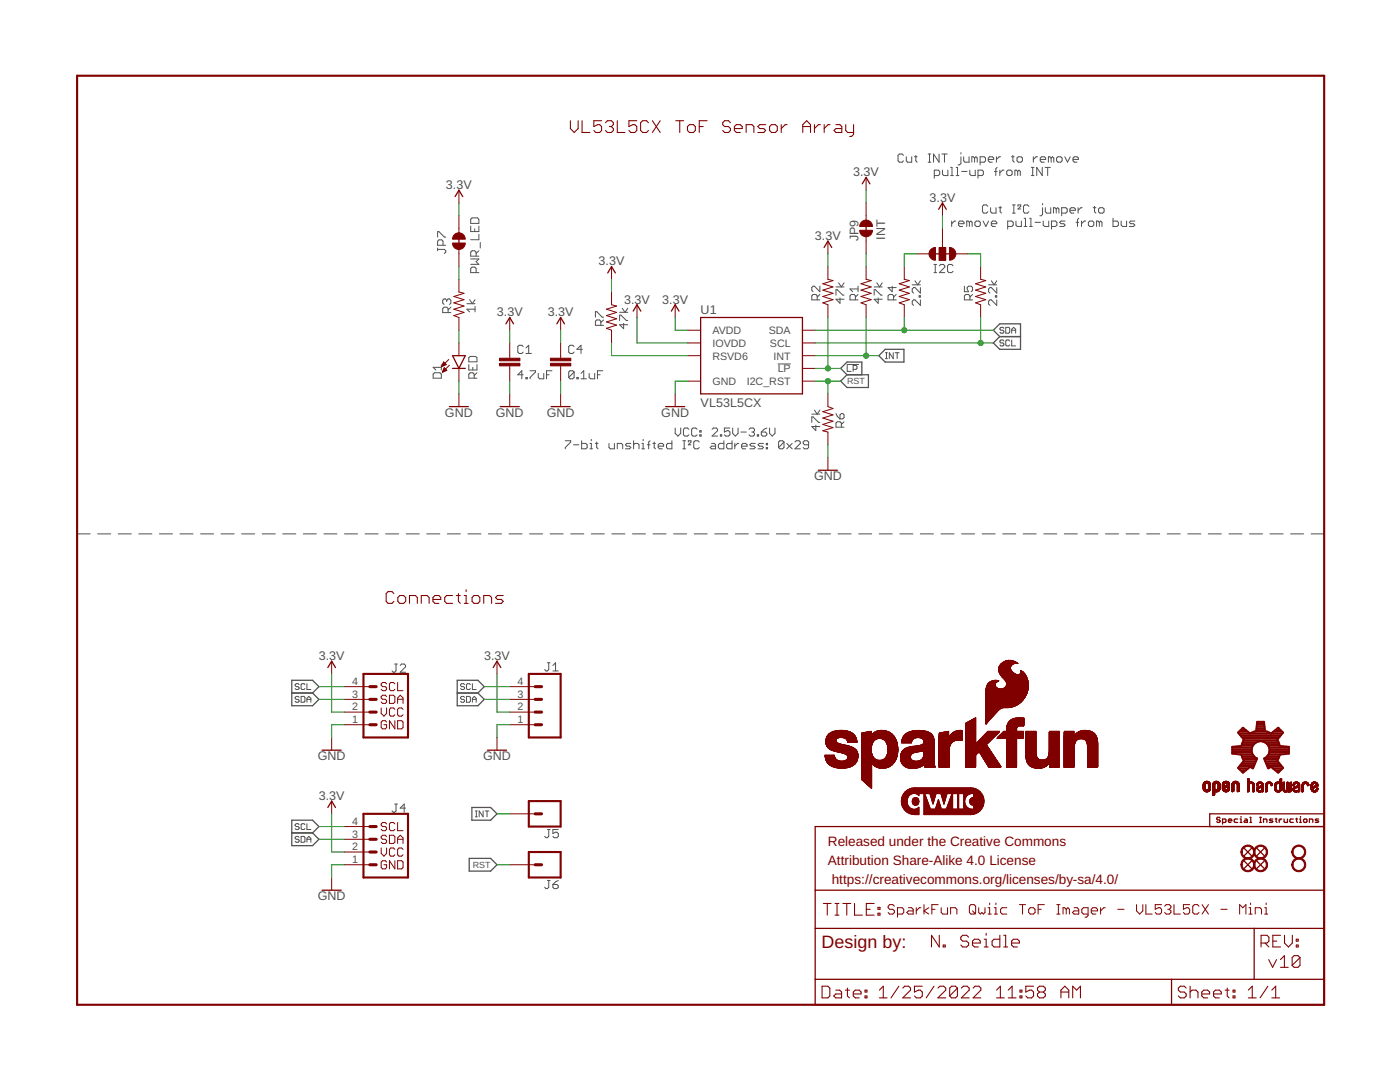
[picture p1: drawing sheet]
<svg xmlns="http://www.w3.org/2000/svg" width="279mm" height="216mm" viewBox="0 0 279 216" stroke-linecap="round" stroke-linejoin="round" font-family="sans-serif">
<defs><g id="words">
<text font-size="3.6" fill="#800000" x="164" y="189.1">Design by:</text>
<g font-size="2.7" fill="#800000">
<text x="165.2" y="168.7">Released under the Creative Commons</text>
<text x="165.2" y="172.6">Attribution Share-Alike 4.0 License</text>
<text x="166" y="176.4">https://creativecommons.org/licenses/by-sa/4.0/</text>
</g>
<g font-size="2.5" fill="#505050">
<text x="170.3" y="35.2">3.3V</text>
<text x="89" y="37.7">3.3V</text>
<text x="185.5" y="40.2">3.3V</text>
<text x="162.6" y="47.9">3.3V</text>
<text x="176.7" y="47.9" transform="rotate(-90 176.7 47.9)">INT</text>
<text x="119.5" y="52.9">3.3V</text>
<text x="171.3" y="48.1" transform="rotate(-90 171.3 48.1)">JP9</text>
<text x="99.2" y="63.1">3.3V</text>
<text x="109.3" y="63.1">3.3V</text>
<text x="124.6" y="60.6">3.3V</text>
<text x="132.2" y="60.6">3.3V</text>
<text x="139.8" y="62.6">U1</text>
<text x="88.8" y="83.2">GND</text>
<text x="99" y="83.2">GND</text>
<text x="109.1" y="83.2">GND</text>
<text x="132" y="83.2">GND</text>
<text x="139.8" y="81.1">VL53L5CX</text>
<text x="162.5" y="95.9">GND</text>
<text x="63.6" y="131.7">3.3V</text>
<text x="96.6" y="131.7">3.3V</text>
<text x="63.4" y="151.7">GND</text>
<text x="96.4" y="151.7">GND</text>
<text x="63.6" y="159.6">3.3V</text>
<text x="63.4" y="179.7">GND</text>
</g>
<g font-size="2.1" fill="#505050">
<text x="142.2" y="66.7">AVDD</text>
<text x="142.2" y="69.2">IOVDD</text>
<text x="142.2" y="71.7">RSVD6</text>
<text x="153.4" y="66.7">SDA</text>
<text x="153.7" y="69.2">SCL</text>
<text x="154.4" y="71.7">INT</text>
<text x="142.2" y="76.8">GND</text>
<text x="149" y="76.8">I2C_RST</text>
<text x="155.2" y="74.3">LP</text>
<text x="70.3" y="136.6">4</text>
<text x="103.3" y="136.6">4</text>
<text x="70.3" y="141.7">2</text>
<text x="70.3" y="139.2">3</text>
<text x="103.3" y="141.7">2</text>
<text x="103.3" y="139.2">3</text>
<text x="70.3" y="144.3">1</text>
<text x="103.3" y="144.3">1</text>
<text x="70.3" y="167.1">3</text>
<text x="70.3" y="164.6">4</text>
<text x="70.3" y="172.2">1</text>
<text x="70.3" y="169.7">2</text>
</g>
<g font-size="1.8" fill="#505050">
<text x="169" y="76.7">RST</text>
<text x="94.3" y="173.2">RST</text>
</g>
</g></defs>
<g fill="none" stroke="#505050" stroke-width=".2">
<path d="M180.3 31l-.3-.3h-.5l-.3 .3v1.1l.3 .3h.5l.3-.3M180.9 31.3v.8l.2 .3h.8v-1.1M182.5 31.3h.5M182.8 31v1.1l.2 .3M185.2 30.7h.6M185.2 32.4h.6M185.5 30.7v1.7M186.5 35h.8l.2-.2v-.6l-.2-.2h-.8v1.6M187.4 30.7v1.7l-1.1-1.7v1.7M188 30.7h1M188.1 34v.8l.3 .2h.8v-1M188.5 30.7v1.7"/>
<path d="M189.7 35h.6M189.7 33.4h.3v1.6M190.8 35h.6M190.8 33.4h.3v1.6M191.8 31.3v1.3l-.3 .3h-.3M191.8 30.5v.2M191.9 34.2h1.1M192.3 31.3v.8l.3 .3h.8v-1.1M193.5 34v.8l.3 .2h.8v-1M194.5 31.5l-.3-.2h-.2v1.1M194.5 31.5v.9M194.5 31.5l.3-.2 .2 .2v.9"/>
<path d="M195.2 35h.8l.3-.2v-.6l-.3-.2h-.8v1.6M195.6 32.4h.8l.3-.3v-.6l-.3-.2h-.8v1.6M197.2 31.8h1.1v-.3l-.3-.2h-.5l-.3 .2v.6l.3 .3h.5M198.5 34.2h.5M198.9 31.3v1.1M199 33.4l-.3 .3v1.3M199.5 34v1M199.7 31.3h-.3l-.5 .5M200.4 34h-.3l-.6 .5M200.9 34.2l.3-.2h.5l.3 .2v.6l-.3 .2h-.5l-.3-.2zM201.9 31.3h.5M202.1 31v1.1l.3 .3"/>
<path d="M203 31.5l.2-.2h.6l.2 .2v.6l-.2 .3h-.6l-.2-.3zM203.1 34.2l-.3-.2h-.3v1M203.1 34.2v.8M203.1 34.2l.3-.2 .2 .2v.8M205.8 35h.6M205.8 33.4h.6M206.1 33.4v1.6M206.2 31.3v1.1M207.1 31.3h-.3l-.6 .5M207.6 31.8h1.1v-.3l-.3-.2h-.5l-.3 .2v.6l.3 .3h.5M208 33.4v1.6l-1.1-1.6v1.6M208.6 33.4h1"/>
<path d="M209.1 33.4v1.6M209.8 31.5l-.3-.2h-.3v1.1M209.8 31.5v.9M209.8 31.5l.2-.2 .3 .2v.9M210.9 31.5l.2-.2h.6l.3 .2v.6l-.3 .3h-.6l-.2-.3zM212.5 31.3l.5 1.1 .6-1.1M214.1 31.8h1.1v-.3l-.3-.2h-.5l-.3 .2v.6l.3 .3h.5M87.3 47.3v-1.1h.3l1.1 1.1h.3M87.3 49.8h1.4l.3 .2v.3l-.3 .3M87.3 49.5v.5M88.4 48.9v-.8l-.2-.2h-.6l-.3 .2v.8h1.7M89.2 59.9l-.3-.3h-.3l-.3 .3v.6l.3 .2"/>
<path d="M89.2 59.9l.2-.3h.3l.3 .3v.6l-.3 .2M89.2 59.9v.3M93.7 59.8l.6 .8 .5-.8M93.9 45.1v1.1h1.7v-1.1M93.9 51.7h1.7l-.6 .5 .6 .5h-1.7M94.2 43.5h1.1l.3 .3v.8h-1.7v-.8zM94.7 45.7v.5M95 54.4v-.8l-.3-.3h-.5l-.3 .3v.8h1.7M95 51.1v-.8l-.3-.3h-.5l-.3 .3v.8h1.7M95.6 50l-.6 .6M95.6 46.8v1h-1.7M95.8 48.4v1.1"/>
<path d="M163.1 59.8v-.8l-.3-.2h-.5l-.3 .2v.8h1.6M163.6 57.1v1.1l-1.1-1.1h-.2l-.3 .3v.5l.3 .3M163.6 58.8l-.5 .5M166.8 58.9v-1.1h.3l1.1 1.1h.2M166.8 57.3h1.6M167.4 56.4l.5 .9 .5-.9M167.6 59.4v1.1l-.8-.8h1.6M170.7 59.8v-.8l-.3-.2h-.5l-.3 .2v.8h1.6M171.2 58.8l-.5 .5M171.2 57.7h-1.6l.6 .5M171.2 57.1v1.1M174.5 58.9v-1.1h.2l1.1 1.1h.3"/>
<path d="M174.5 57.3h1.6M175 56.4l.5 .9 .6-.9M175.3 59.4v1.1l-.8-.8h1.6M178.1 57.1v1.1l-.9-.8h1.7M178.3 59.8v-.8l-.2-.2h-.6l-.3 .2v.8h1.7M178.9 58.8l-.6 .5M182.1 56.8h1.6M182.6 56l.6 .8 .5-.8M183.4 59h.3v.3h-.3zM183.7 57.4v1.1l-1.1-1.1h-.3l-.2 .3v.5l.2 .3M183.7 59.8v1.1l-1.1-1.1h-.3l-.2 .3v.6l.2 .2M186.4 54.4h.5"/>
<path d="M186.4 52.8h.5M186.6 52.8v1.6M187.5 53l.2-.2h.6l.3 .2v.3l-1.1 1.1h1.1M189.9 44.1v1.1M190.2 53l-.3-.2h-.5l-.3 .2v1.1l.3 .3h.5l.3-.3M190.7 44.1h-.2l-.6 .5M191.3 44.6h1.1v-.2l-.3-.3h-.5l-.3 .3v.5l.3 .3h.5M192.5 57.1v1.1h.8l-.3-.8 .3-.3h.5l.3 .3v.5l-.3 .3M193.5 44.4l-.3-.3h-.3v1.1M193.5 44.4v.8M193.5 44.4l.2-.3 .3 .3v.8M193.6 59.8v-.8l-.3-.2h-.6l-.2 .2v.8h1.6"/>
<path d="M194.1 58.8l-.5 .5M194.6 44.4l.2-.3h.6l.2 .3v.5l-.2 .3h-.6l-.2-.3zM196.2 44.1l.5 1.1 .6-1.1M197.1 41.2l-.2-.3h-.6l-.2 .3v1l.2 .3h.6l.2-.3M197.3 56.8h1.6M197.7 41.4v.8l.3 .3h.8v-1.1M197.8 44.6h1.1v-.2l-.3-.3h-.5l-.3 .3v.5l.3 .3h.5M197.8 56l.6 .8 .5-.8M198.6 59h.3v.3h-.3zM198.9 57.4v1.1l-1.1-1.1h-.2l-.3 .3v.5l.3 .3M198.9 59.8v1.1l-1.1-1.1h-.2l-.3 .3v.6l.3 .2M199.3 41.4h.6"/>
<path d="M199.6 41.2v1l.3 .3M201.1 45.2h.8l.3-.3v-.5l-.3-.3h-.8v1.6M202.1 40.9h.5M202.1 42.5h.5M202.3 40.9v1.6M202.8 44.1v.8l.2 .3h.8v-1.1M203.2 41.2v-.3h.5v.3l-.5 .5h.5M204.4 45.2h.5M204.4 43.6h.3v1.6M205.3 41.2l-.2-.3h-.6l-.2 .3v1l.2 .3h.6l.2-.3M205.5 45.2h.5M205.5 43.6h.2v1.6"/>
<path d="M206.6 44.4h1M208.1 41.4v1.4l-.3 .3h-.3M208.1 40.6v.3M208.2 44.1v.8l.3 .3h.8v-1.1M208.6 41.4v.8l.3 .3h.8v-1.1M209.8 45.2h.9l.2-.3v-.5l-.2-.3h-.9v1.6M210.8 41.7l-.3-.3h-.3v1.1M210.8 41.7v.8M210.8 41.7l.3-.3 .2 .3v.8M211.9 42.5h.8l.3-.3v-.5l-.3-.3h-.8v1.7M212.6 44.1h-.8l-.3 .3 .3 .2h.5l.3 .3-.3 .3h-.8M213.5 42h1.1v-.3l-.3-.3h-.5l-.3 .3v.5l.3 .3h.5"/>
<path d="M214.8 44.4h.5M215.2 41.4v1.1M215.3 43.6l-.3 .2v1.4M215.8 44.1v1.1M216 41.4h-.3l-.5 .6M216.7 44.1h-.3l-.6 .5M217.2 44.4l.3-.3h.5l.3 .3v.5l-.3 .3h-.5l-.3-.3zM218.2 41.4h.5M218.4 41.2v1l.3 .3M219.2 41.7l.3-.3h.6l.2 .3v.5l-.2 .3h-.6l-.3-.3zM219.4 44.4l-.3-.3h-.3v1.1M219.4 44.4v.8"/>
<path d="M219.4 44.4l.3-.3 .2 .3v.8M222.1 43.6v1.6h.8l.3-.3v-.5l-.3-.3h-.8M223.8 44.1v.8l.2 .3h.8v-1.1M226.5 44.1h-.8l-.3 .3 .3 .2h.5l.3 .3-.3 .3h-.8M86.4 74.7l.3-.3h1.1l.3 .3v.8h-1.7zM88.1 72.7v1.1M88.1 73.3h-1.7l.6 .5M89.4 62.4v-.8l-.2-.3h-.6l-.3 .3v.8h1.7M90 61.3l-.6 .5M93.2 60.6h1.6M93.6 71.4l.2-.3h1.1l.3 .3v.8h-1.6zM93.6 72.7v1.1h1.6v-1.1"/>
<path d="M94.4 73.3v.5M94.6 75.5v-.8l-.2-.3h-.6l-.2 .3v.8h1.6M94.8 61.7h-1.6l.5 .5M94.8 61.2v1M95.2 74.4l-.6 .5M104.4 74.8h-1.1l.8-.8v1.6M104.4 69.2l-.3-.3h-.5l-.3 .3v1.1l.3 .2h.5l.3-.2M105 75.3h.2v.3h-.2zM105 70.5h1.1M105 69.4l.5-.5v1.6M105.8 74h1.1v.2l-1.1 1.1v.3M107.4 74.5v.8l.3 .3h.8v-1.1"/>
<path d="M109.1 74.8h.5M110.2 74h-1.1v1.6M114.6 69.2l-.3-.3h-.5l-.3 .3v1.1l.3 .2h.5l.3-.2M114.6 74.2l-.3-.2h-.5l-.3 .2v1.1M114.6 74.2v1.1l-.3 .3h-.5l-.3-.3M114.6 74.2l-1.1 1.1M115.1 75.3h.3v.3h-.3zM116 75.6h1M116 74.5l.5-.5v1.6M116.2 69.7h-1.1l.9-.8v1.6M117.6 74.5v.8l.3 .3h.8v-1.1M118.8 63.3v-1.1h.3l1.1 1.1h.3"/>
<path d="M119.2 74.8h.6M119.9 64.9v-.8l-.3-.3h-.5l-.3 .3v.8h1.7M120.3 74h-1.1v1.6M120.5 63.8l-.6 .6M123.7 64v-1.1h.2l1.1 1.1h.3M123.7 62.3h1.6M124.2 61.5l.5 .8 .6-.8M124.5 64.5v1.1l-.8-.8h1.6M155.2 72.6h2.6M169 72.7h2.4M169.1 72.9v1.2h.8M170.3 73.7h.5l.2-.2v-.4l-.2-.2h-.5v1.2"/>
<path d="M176.7 71.6h.4M176.7 70.4h.4M176.9 70.4v1.2M178.3 70.4v1.2l-.8-1.2v1.2M178.6 70.4h.8M179 70.4v1.2M200.3 68.1l-.1-.3h-.5l-.1 .4 .1 .2h.5l.1 .4-.1 .2h-.5l-.1-.2M200.3 65.5l-.1-.2h-.5l-.1 .4 .1 .2h.5l.1 .4-.1 .2h-.5l-.1-.2M200.7 65.3h.6l.2 .2v.8l-.2 .2h-.6zM201.5 68.1l-.2-.3h-.4l-.2 .3v.7l.2 .2h.4l.2-.2M201.9 67.8v1.2h.8M201.9 66.5v-.8l.4-.4 .4 .4v.8"/>
<path d="M201.9 65.9h.8M112.8 87.9h1.1v.3l-1.1 1.1v.3M114.4 88.8h1.1M116.1 87.9v1.7h.8l.3-.3v-.5l-.3-.3h-.8M117.7 89.6h.6M117.7 88.5h.3v1.1M118 87.7v.2M118.8 88.5h.6M119.1 88.2v1.1l.3 .3M121.5 88.5v.8l.3 .3h.8v-1.1M123.2 89.6v-1.1h.8l.3 .3v.8M125.9 88.5h-.8l-.3 .3 .3 .2h.5l.3 .3-.3 .3h-.8"/>
<path d="M126.4 88.8l.3-.3h.6l.2 .3v.8M126.4 87.9v1.7M128.1 89.6h.5M128.1 88.5h.3v1.1M128.4 87.7v.2M129.2 88.8h.5M129.7 87.9l-.2 .3v1.4M130.3 88.5h.5M130.6 88.2v1.1l.2 .3M131.4 89h1v-.2l-.2-.3h-.6l-.2 .3v.5l.2 .3h.6M134.1 87.9v1.7h-.8l-.3-.3v-.5l.3-.3h.8M134.7 85.4v1.1l.6 .5 .5-.5v-1.1"/>
<path d="M136.3 87.9h.5M136.3 89.6h.5M136.5 87.9v1.7M137.4 88.2v-.3h.5v.3l-.5 .6h.5M137.5 85.7l-.3-.3h-.5l-.3 .3v1.1l.3 .2h.5l.3-.2M139.1 85.7l-.2-.3h-.6l-.3 .3v1.1l.3 .2h.6l.2-.2M139.6 88.2l-.3-.3h-.6l-.2 .3v1.1l.2 .3h.6l.3-.3M139.7 86.8h.2v.2h-.2zM139.7 85.9h.2v.3h-.2zM142 88.5h.5l.3 .3v.8h-.8l-.3-.3 .3-.3h.8M142.1 85.7l.3-.3h.5l.3 .3v.2l-1.1 1.1h1.1M143.8 86.8h.2v.2h-.2z"/>
<path d="M144.5 87.9v1.7h-.9l-.2-.3v-.5l.2-.3h.9M145.7 85.4h-1.1v.8l.5-.3h.3l.3 .3v.6l-.3 .2h-.6l-.2-.2M146.1 87.9v1.7h-.8l-.3-.3v-.5l.3-.3h.8M146.2 85.4v1.1l.5 .5 .6-.5v-1.1M146.6 88.5v1.1M147.4 88.5h-.2l-.6 .5M147.8 86.2h1.1M148 89h1.1v-.2l-.3-.3h-.5l-.3 .3v.5l.3 .3h.5M149.5 85.7l.3-.3h.5l.3 .3v.2l-.3 .3M150 86.2h.3M150.3 86.2l.3 .3v.3l-.3 .2h-.5l-.3-.2M150.7 88.5h-.8l-.3 .3 .3 .2h.6l.2 .3-.2 .3h-.9"/>
<path d="M151.1 86.8h.3v.2h-.3zM151.9 86.2h.9l.2 .3v.3l-.2 .2h-.6l-.3-.2zM152.4 88.5h-.8l-.3 .3 .3 .2h.5l.3 .3-.3 .3h-.8M152.9 88.5h.3v.3h-.3zM152.9 89.3h.3v.3h-.3zM153 85.4l-.5 .3-.6 .5M153.6 85.4v1.1l.5 .5 .6-.5v-1.1M156.5 88.2l-.3-.3h-.6l-.2 .3v1.1M156.5 88.2v1.1l-.3 .3h-.6l-.2-.3M156.5 88.2l-1.1 1.1M157 88.5l1.1 1.1M158.1 88.5l-1.1 1.1"/>
<path d="M158.6 88.2l.3-.3h.6l.2 .3v.3l-1.1 1.1h1.1M161.4 88.8h-.9l-.2-.3v-.3l.2-.3h.6l.3 .3v1.1l-.3 .3h-.6l-.2-.3M162 84.3v-1.1h.3l1.1 1.1h.2M162 82.6h1.6M162.5 81.8l.6 .8 .5-.8M162.8 84.8v1.1l-.8-.8h1.6M166.8 82.5l.3 .6 .5 .5M167.9 82.5h.3l.2 .3v.5l-.2 .3h-.6v-.8zM167.9 85.2v-.8l-.3-.2h-.5l-.3 .2v.8h1.6M168.4 84.2l-.5 .5M15.4 106.5h2.6M19.5 106.5h2.6"/>
<path d="M23.6 106.5h2.6M27.7 106.5h2.6M31.8 106.5h2.6M35.9 106.5h2.6M40 106.5h2.6M44.1 106.5h2.6M48.2 106.5h2.6M52.3 106.5h2.6M56.4 106.5h2.6M60.5 106.5h2.6M64.6 106.5h2.6M68.7 106.5h2.7"/>
<path d="M72.9 106.5h2.6M77 106.5h2.6M81.1 106.5h2.6M85.2 106.5h2.6M89.3 106.5h2.6M93.4 106.5h2.6M97.5 106.5h2.6M101.6 106.5h2.6M105.7 106.5h2.6M109.8 106.5h2.6M113.9 106.5h2.6M118 106.5h2.6"/>
<path d="M122.1 106.5h2.6M126.2 106.5h2.6M130.3 106.5h2.6M134.4 106.5h2.6M138.5 106.5h2.6M142.6 106.5h2.6M146.7 106.5h2.7M150.8 106.5h2.7M154.9 106.5h2.6M159 106.5h2.6M163.2 106.5h2.6M167.3 106.5h2.6"/>
<path d="M171.4 106.5h2.6M175.5 106.5h2.6M179.6 106.5h2.6M183.7 106.5h2.6M187.8 106.5h2.6M191.9 106.5h2.6M196 106.5h2.6M200.1 106.5h2.6M204.2 106.5h2.6M208.3 106.5h2.6M212.4 106.5h2.6M216.5 106.5h2.6"/>
<path d="M220.6 106.5h2.6M224.7 106.5h2.6M228.8 106.5h2.6M232.9 106.5h2.6M237 106.5h2.6M241.2 106.5h2.6M245.3 106.5h2.6M249.4 106.5h2.6M253.4 106.5h2.7M257.6 106.5h2.6M261.7 106.5h2.6M59.7 136.6l-.2-.2h-.4l-.2 .2 .2 .4h.4l.2 .2-.2 .4h-.4l-.2-.2"/>
<path d="M59.7 139.1l-.2-.1h-.4l-.2 .1 .2 .5h.4l.2 .1-.2 .4h-.4l-.2-.2M60.1 139h.6l.2 .1v.8l-.2 .2h-.6zM60.9 136.6l-.2-.2h-.4l-.2 .2v.8l.2 .2h.4l.2-.2M61.3 136.4v1.2h.7M61.3 139.6h.7M78.8 132.5h.5M79 132.5v1.4l-.2 .2h-.3l-.3-.2M79.9 132.8l.2-.3h.6l.2 .3v.3l-1 1h1M92.7 136.6l-.2-.2h-.4l-.2 .4 .2 .2h.4l.2 .4-.2 .2h-.4l-.2-.2M92.7 139.1l-.2-.1h-.4l-.2 .3 .2 .3h.4l.2 .3-.2 .2h-.4l-.2-.2M93.1 139h.6l.2 .1v.8l-.2 .2h-.6zM93.9 136.6l-.2-.2h-.4l-.2 .2v.8l.2 .2h.4l.2-.2"/>
<path d="M94.3 136.4v1.2h.7M94.3 139.6h.7M109.2 132.2h.6M109.5 132.2v1.4l-.3 .3h-.2l-.3-.3M110.3 133.9h1.1M110.3 132.8l.6-.6v1.7M61.3 140.1v-.8l.3-.3 .4 .3v.8M94.3 140.1v-.8l.4-.3 .3 .3v.8M59.7 164.5l-.2-.1h-.4l-.2 .1 .2 .4h.4l.2 .2-.2 .4h-.4l-.2-.2M59.7 167.1l-.2-.2h-.4l-.2 .2 .2 .4h.4l.2 .2-.2 .4h-.4l-.2-.2M60.1 166.9h.6l.2 .2v.8l-.2 .2h-.6zM60.9 164.5l-.2-.1h-.4l-.2 .1v.8l.2 .2h.4l.2-.2"/>
<path d="M61.3 164.4v1.1h.7M61.3 168.1v-.8l.3-.4 .4 .4v.8M61.3 167.5h.7M78.8 160.4h.5M79 160.4v1.4l-.2 .3h-.3l-.3-.3M80.9 161.2h-1l.8-.8v1.7M94.9 163h.3M94.9 161.8h.3M95.1 161.8v1.2M96.4 161.8v1.2l-.8-1.2v1.2M96.8 161.8h.8M97.2 161.8v1.2"/>
<path d="M109.2 165.5h.6M109.2 175.7h.6M109.5 165.5v1.4l-.3 .3h-.2l-.3-.3M109.5 175.7v1.3l-.3 .3h-.2l-.3-.3M110.3 176.5h.8l.3 .3v.2l-.3 .3h-.5l-.3-.3zM111.4 165.5h-1.1v.8l.8-.2 .3 .2v.6l-.3 .3h-.5l-.3-.3M111.4 175.7l-.5 .3-.6 .5"/>
</g>
<g fill="none" stroke="#505050" stroke-width=".25">
<path d="M169 74.8l-1.2-1.3 1.2-1.3h3v2.6M169 74.8h4.3v2.5h-4.3l-1.2-1.2zM176.7 69.7h3.7v2.5h-3.7l-1.3-1.2zM198.2 65.9l1.3-1.3h4.2v5.1h-4.2l-1.3-1.3 1.3-1.2zM199.5 67.2h4.2M58.2 135.7h4.2l1.2 1.3-1.2 1.3 1.2 1.3-1.2 1.2h-4.2zM58.2 138.3h4.2M91.2 138.3h4.2M91.2 135.7h4.2l1.2 1.3-1.2 1.3 1.2 1.3-1.2 1.2h-4.2zM58.2 163.7h4.2l1.2 1.2-1.2 1.3 1.2 1.3-1.2 1.2h-4.2zM58.2 166.2h4.2M93.6 171.3h4.3l1.3 1.3-1.3 1.2h-4.3z"/>
<path d="M94.2 161.1h3.7l1.3 1.3-1.3 1.3h-3.7z"/>
</g>
<g fill="none" stroke="#800000" stroke-width=".21">
<path d="M113.8 24.1v1.6l.8 .7 .8-.7v-1.6M116.2 24.1v2.3h1.5M120.1 24.1h-1.6v1.2l.8-.4h.4l.4 .4v.7l-.4 .4h-.8l-.4-.4M120.8 24.5l.4-.4h.8l.4 .4v.4l-.4 .4M121.6 25.3h.4M122 25.3l.4 .4v.3l-.4 .4h-.8l-.4-.4M123.2 24.1v2.3h1.5M127.1 24.1h-1.6v1.2l.8-.4h.4l.4 .4v.7l-.4 .4h-.8l-.4-.4M129.4 24.5l-.4-.4h-.8l-.4 .4v1.5l.4 .4h.8l.4-.4M130.2 24.1l1.6 2.3M131.8 24.1l-1.6 2.3M134.9 24.1h1.5"/>
<path d="M135.7 24.1v2.3M137.2 25.3l.4-.4h.8l.4 .4v.7l-.4 .4h-.8l-.4-.4zM139.6 25.3h.7M141.1 24.1h-1.5v2.3M145.8 24.5l-.4-.4h-.8l-.4 .4v.4l.4 .4h.8l.4 .4v.3l-.4 .4h-.8l-.4-.4M146.6 25.7h1.5v-.4l-.4-.4h-.7l-.4 .4v.7l.4 .4h.7M148.9 26.4v-1.5h1.2l.4 .4v1.1M152.8 24.9h-1.2l-.4 .4 .4 .4h.8l.4 .3-.4 .4h-1.2M153.6 25.3l.4-.4h.7l.4 .4v.7l-.4 .4h-.7l-.4-.4zM155.9 24.9v1.5M157.1 24.9h-.4l-.8 .8M160.2 25.3h1.6"/>
<path d="M160.2 26.4v-1.5l.8-.8 .8 .8v1.5M162.5 24.9v1.5M163.7 24.9h-.4l-.8 .8M164.5 24.9v1.5M165.7 24.9h-.4l-.8 .8M166.8 24.9h.8l.4 .4v1.1h-1.2l-.4-.4 .4-.3h1.2M168.8 24.9v1.1l.4 .4h1.1M170.3 24.9v1.9l-.4 .4h-.3M78.6 118.4l-.4-.4h-.8l-.3 .4v1.6l.3 .4h.8l.4-.4M79.8 118.8h.8l.4 .4v.8l-.4 .4h-.8l-.4-.4v-.8zM86.4 119.6h1.6v-.4l-.4-.4h-.8l-.4 .4v.8l.4 .4h.8M90.3 118.8h-1.2l-.3 .4v.8l.3 .4h1.2"/>
<path d="M91.1 118.8h.8M91.5 118.4v1.6l.4 .4M92.6 118.8h.4v1.6M93 117.7v.3M94.6 118.8h.8l.4 .4v.8l-.4 .4h-.8l-.4-.4v-.8zM100.4 118.8h-1.1l-.4 .4 .4 .4h.8l.3 .4-.3 .4h-1.2M81.7 120.4v-1.6h1.2l.4 .4v1.2M84.1 120.4v-1.6h1.1l.4 .4v1.2M92.6 120.4h.8M96.5 120.4v-1.6h1.2l.4 .4v1.2M164.1 196.8h1.1l.4 .4v1.5l-.4 .4h-1.1zM164.3 180.3h1.6"/>
<path d="M165.1 180.3v2.3M166.6 180.3h.8M166.6 182.6h.8M166.8 197.6h.8l.4 .4v1.1h-1.2l-.4-.4 .4-.4h1.2M167 180.3v2.3M168.2 180.3h1.6M168.7 197.6h.8M169 180.3v2.3M169.1 197.2v1.5l.4 .4M170.3 198.3h1.6v-.3l-.4-.4h-.8l-.4 .4v.7l.4 .4h.8M170.5 180.3v2.3h1.6M172.6 198.7h.4v.4h-.4z"/>
<path d="M172.6 197.6h.4v.4h-.4zM172.9 181.4h.8M174.5 180.3h-1.6v2.3h1.6M175.2 182.2h.4v.4h-.4zM175.2 181.1h.4v.3h-.4zM175.5 199.1h1.5M175.5 197.6l.8-.8v2.3M179.4 196.8l-1.6 2.3M180.2 197.2l.4-.4h.7l.4 .4v.4l-1.5 1.5h1.5M184.1 196.8h-1.6v1.2l.8-.4h.4l.4 .4v.7l-.4 .4h-.8l-.4-.4M186.4 196.8l-1.6 2.3M187.2 197.2l.4-.4h.7l.4 .4v.4l-1.5 1.5h1.5"/>
<path d="M187.5 186.6v2.4l-1.6-2.4v2.4M188.2 188.6h.4v.4h-.4zM191.1 197.2v1.5l-.4 .4h-.8l-.4-.4M191.1 197.2l-.4-.4h-.8l-.4 .4v1.5M191.1 197.2l-1.6 1.5M191.9 197.2l.4-.4h.7l.4 .4v.4l-1.5 1.5h1.5M193.3 187l-.4-.4h-.8l-.4 .4v.4l.4 .4h.8l.4 .4v.4l-.4 .4h-.8l-.4-.4M194.1 188.2h1.5v-.4l-.3-.4h-.8l-.4 .4v.8l.4 .4h.8M194.2 197.2l.4-.4h.8l.3 .4v.4l-1.5 1.5h1.5M196.4 189h.8M196.4 187.4h.4v1.6M196.8 186.2v.4"/>
<path d="M198.9 199.1h1.5M198.9 197.6l.7-.8v2.3M199.5 186.6v2.4h-1.1l-.4-.4v-.8l.4-.4h1.1M200.3 189h.8M200.3 186.6h.4v2.4M201.2 199.1h1.6M201.2 197.6l.8-.8v2.3M201.9 188.2h1.5v-.4l-.3-.4h-.8l-.4 .4v.8l.4 .4h.8M203.6 198.7h.3v.4h-.3zM203.6 197.6h.3v.4h-.3zM206.3 196.8h-1.6v1.2l.8-.4h.4l.4 .4v.7l-.4 .4h-.8l-.4-.4M207.5 198l-.4 .3v.4l.4 .4h.7l.4-.4v-.4l-.4-.3"/>
<path d="M207.5 198l-.4-.4v-.4l.4-.4h.7l.4 .4v.4l-.4 .4M207.5 198h.7M211.7 198h1.6M211.7 199.1v-1.5l.8-.8 .8 .8v1.5M214.1 199.1v-2.3l.8 .8 .7-.8v2.3M236.7 197.2l-.4-.4h-.7l-.4 .4v.4l.4 .4h.7l.4 .3v.4l-.4 .4h-.7l-.4-.4M237.5 198l.4-.4h.8l.4 .4v1.1M237.5 196.8v2.3M239.8 198.3h1.6v-.3l-.4-.4h-.8l-.4 .4v.7l.4 .4h.8M242.2 198.3h1.5v-.3l-.3-.4h-.8l-.4 .4v.7l.4 .4h.8M244.5 197.6h.8M244.9 197.2v1.5l.4 .4"/>
<path d="M246.1 198.7h.4v.4h-.4zM246.1 197.6h.4v.4h-.4zM249.1 199.1h1.6M249.1 197.6l.8-.8v2.3M251.7 188.2h1.2l.3-.4v-.8l-.3-.4h-1.2v2.4M252.5 188.2l.7 .8M253 196.8l-1.5 2.3M253.2 191.5l.8 1.5 .8-1.5M253.8 199.1h1.6M253.8 197.6l.8-.8v2.3M254 187.8h.8M255.5 191.5l.8-.8v2.3"/>
<path d="M255.5 193h1.6M255.6 186.6h-1.6v2.4h1.6M256.3 186.6v1.6l.8 .8 .8-.8v-1.6M258.7 188.6h.4v.4h-.4zM258.7 187.4h.4v.4h-.4zM259.4 191.1v1.5l-.4 .4h-.7l-.4-.4M259.4 191.1l-.4-.4h-.7l-.4 .4v1.5M259.4 191.1l-1.5 1.5"/>
</g>
<g fill="none" stroke="#800000" stroke-width=".25">
<path d="M90.8 39.2l.8-1.2 .8 1.2M172.1 36.7l.7-1.3 .8 1.3M91.6 47.1v1.8M121.3 54.5l.7-1.3 .8 1.3M164.5 49.4l.7-1.3 .8 1.3M172.8 44.6v1.7M186.3 50.7h3.8M187.3 41.8l.8-1.3 .7 1.3M90.3 71h2.6l-1.3 2.5zM90.3 73.5h2.6M101 64.6l.7-1.2 .8 1.2M111.1 64.6l.8-1.2 .7 1.2"/>
<path d="M126.4 62.1l.7-1.3 .8 1.3M134 62.1l.7-1.3 .8 1.3M139.8 63.4h20.3v15.2h-20.3zM89.7 81.1h3.8M99.8 81.1h3.8M110 81.1h3.8M132.8 81.1h3.9M163.3 93.8h3.8M65.4 133.2l.8-1.3 .8 1.3M98.4 133.2l.8-1.3 .7 1.3M64.3 149.7h3.8M97.3 149.7h3.8"/>
<path d="M64.3 177.6h3.8M65.4 161.1l.8-1.2 .8 1.2M162.7 177.6h101.6M241.4 164.9v-2.5h22.9v38.1h-101.6v-35.6h101.6M243.5 163.3l-.2-.2h-.3l-.2 .3 .2 .2h.3l.2 .3-.2 .2h-.3l-.2-.2M244 164.1h.5l.2-.2v-.3l-.2-.2h-.5v1M245.2 163.8h.6l-.1-.4h-.4l-.1 .2v.3l.1 .2h.4M247 163.4h-.5l-.2 .2v.3l.2 .2h.5M247.5 164.1h.3M247.5 163.4h.2v.7M247.7 162.9v.2M248.3 169.2l1.5 1.6"/>
<path d="M248.3 171.8l1.5 1.5M248.4 163.4h.4l.1 .2v.5h-.5l-.1-.2 .1-.1h.5M249.4 163.1h.2v1M249.4 164.1h.4M249.8 169.2l-1.5 1.6M249.8 171.8l-1.5 1.5M250.8 169.2l1.5 1.6M250.8 171.8l1.5 1.5M251.4 163.1h.3M251.4 164.1h.3M251.6 163.1v1M252.2 164.1v-.7h.5l.1 .2v.5"/>
<path d="M252.3 169.2l-1.5 1.6M252.3 171.8l-1.5 1.5M254 163.4h-.5l-.2 .2 .2 .2h.4l.1 .1-.1 .2h-.6M254.5 163.4h.3M254.7 163.3v.6l.1 .2M255.3 163.4v.7M255.8 163.4l-.5 .4M256.3 163.4v.5l.1 .2h.5v-.7M258.1 163.4h-.5l-.2 .2v.3l.2 .2h.5M258.6 163.4h.3M258.8 163.3v.6l.1 .2M259.4 164.1h.3"/>
<path d="M259.4 163.4h.1v.7M259.5 162.9v.2M260.2 163.6l.1-.2h.4l.1 .2v.3l-.1 .2h-.4l-.1-.2zM261.3 164.1v-.7h.5l.2 .2v.5M263.2 163.4h-.5l-.2 .2 .2 .2h.3l.2 .1-.2 .2h-.5M162.7 185.3h101.6M162.7 195.4h101.6M233.8 195.4v5.1M250.3 185.3v10.1"/>
</g>
<g fill="#800000" stroke="#800000" stroke-width=".2">
<path d="M248 169.1a1.4 1.4 0 0 1 2.2 .1 1.4 1.4 0 0 1-.8 2.1 1.4 1.4 0 0 1-1.8-1.3h.3a1.14 1.14 0 0 1 1.7-.9 1.14 1.14 0 0 1 .1 1.9 1.14 1.14 0 0 1-1.8-.7v-.3h-.3z" fill-rule="evenodd"/>
<path d="M250.5 169.1a1.4 1.4 0 0 1 2.3 .2 1.4 1.4 0 0 1-.9 2.1 1.4 1.4 0 0 1-1.7-1.4h.2a1.15 1.15 0 0 1 1.6-1 1.15 1.15 0 0 1 .3 1.9 1.15 1.15 0 0 1-1.8-.6l-.1-.3h-.2z" fill-rule="evenodd"/>
<path d="M185.7 49.8l.5-.3 .5-.1v2.5a1.26 1.26 0 0 1-1.2-.7 1.26 1.26 0 0 1 .2-1.4z" fill-rule="evenodd"/>
<path d="M189.5 49.4a1.26 1.26 0 0 1 1.3 1.3h-1.3z" fill-rule="evenodd"/>
<path d="M189.5 50.7h1.3a1.23 1.23 0 0 1-1.3 1.2z" fill-rule="evenodd"/>
<path d="M250.5 171.6a1.4 1.4 0 0 1 2.3 .2 1.4 1.4 0 0 1-.9 2.1 1.4 1.4 0 0 1-1.7-1.3h.2a1.15 1.15 0 0 1 1.6-1.1 1.15 1.15 0 0 1 .3 1.9 1.15 1.15 0 0 1-1.8-.6l-.1-.2h-.2z" fill-rule="evenodd"/>
<path d="M248 171.6a1.4 1.4 0 0 1 2.2 .2 1.4 1.4 0 0 1-.8 2.1 1.4 1.4 0 0 1-1.8-1.3h.3a1.14 1.14 0 0 1 1.7-1 1.14 1.14 0 0 1 .1 1.9 1.14 1.14 0 0 1-1.8-.7v-.2h-.3z" fill-rule="evenodd"/>
<path d="M171.9 44.3l.5-.3 .4-.1v1.3h-1.2v-.4z" fill-rule="evenodd"/>
<path d="M172.8 43.9a1.26 1.26 0 0 1 1.3 1.3h-1.3z" fill-rule="evenodd"/>
<path d="M171.6 46h2.5a1.27 1.27 0 0 1-1.3 1.2 1.27 1.27 0 0 1-1.2-1.2z" fill-rule="evenodd"/>
<path d="M90.7 46.8l.5-.3h.4v1.2h-1.3l.1-.4z" fill-rule="evenodd"/>
<path d="M91.6 46.5a1.3 1.3 0 0 1 1.3 1.2h-1.3z" fill-rule="evenodd"/>
<path d="M90.3 48.5h2.6a1.27 1.27 0 0 1-1.3 1.3 1.27 1.27 0 0 1-1.3-1.3z" fill-rule="evenodd"/>
<path d="M258.2 169.1a1.4 1.4 0 0 1 2.2 .2 1.4 1.4 0 0 1-.8 2.1 1.4 1.4 0 0 1-1.8-1.4h.2a1.15 1.15 0 0 1 1.7-1 1.15 1.15 0 0 1 .2 1.9 1.15 1.15 0 0 1-1.8-.6l-.1-.3h-.2z" fill-rule="evenodd"/>
<path d="M258.2 171.6a1.4 1.4 0 0 1 2.2 .2 1.4 1.4 0 0 1-.8 2.1 1.4 1.4 0 0 1-1.8-1.3h.2a1.15 1.15 0 0 1 1.7-1.1 1.15 1.15 0 0 1 .2 1.9 1.15 1.15 0 0 1-1.8-.6l-.1-.2h-.2z" fill-rule="evenodd"/>
</g>
<g fill="none" stroke="#800000" stroke-width=".2">
<path d="M91.6 38v2.5M172.8 35.4v2.6M91.6 55.7v2.6l1 .2-2 .7 2 .6-2 .6 2 .7-2 .6 2 .6-2 .7 1 .4v2.5M91.6 43v3.5M91.6 49.8v3.4M122 58.3v2.5l1.1 .3-2.1 .6 2.1 .6-2.1 .7 2.1 .6-2.1 .6 2.1 .7-2.1 .6 1 .4v2.5M122 53.2v2.5M165.2 53.2v2.5l1 .3-2 .6 2 .7-2 .6 2 .6-2 .7 2 .6-2 .6 1 .4v2.6M165.2 48.1v2.6M172.8 53.2v2.5l1.1 .3-2.1 .6 2.1 .7-2.1 .6 2.1 .6-2.1 .7 2.1 .6-2.1 .6 1 .4v2.6M172.8 40.5v3.4M172.8 47.2v3.5"/>
<path d="M180.5 53.2v2.5l1 .3-2 .6 2 .7-2 .6 2 .6-2 .7 2 .6-2 .6 1 .4v2.6M183 50.7h2.5M187.5 49.4h1.2v2.5h-1.2zM188.1 40.5v2.5M188.1 45.6v3.8M190.6 50.7h2.6M195.7 53.2v2.5l1 .3-2 .6 2 .7-2 .6 2 .6-2 .7 2 .6-2 .6 1 .4v2.6M88.2 73.1h.1M88.2 73h.3M88.3 72.9h.5M88.3 72.7h.7M88.3 74.2h.2"/>
<path d="M88.4 72.6h.5M88.4 74.1h.4M88.4 72.5h.4M88.4 74h.6M88.5 73.8h.6M88.5 72.4h.2M88.5 72.3h.1M88.5 73.7h.5M88.5 72.2l-.3 .9M88.5 72.2l.5 .5-.8 .4M88.6 73.6h.3M88.6 73.5h.2"/>
<path d="M88.7 73.4l.5 .5-.9 .4zM89.6 71.7l-1.4 1.4M89.7 72.9l-1.4 1.4M91.6 68.4v2.6M91.6 73.5v2.6M91.6 78.6v2.5M101.7 63.4v2.5M101.7 68.4v3.1M101.7 73v3.1M101.7 78.6v2.5M111.9 63.4v2.5M111.9 68.4v3.1"/>
<path d="M111.9 73v3.1M111.9 78.6v2.5M127.1 60.8v2.6M134.7 60.8v2.6M134.7 78.6v2.5M137.3 76.1h2.5M137.3 65.9h2.5M137.3 68.4h2.5M137.3 71h2.5M160.1 73.5h2.6M160.1 76.1h2.6M160.1 65.9h2.6"/>
<path d="M160.1 68.4h2.6M160.1 71h2.6M165.2 78.6v2.5l1 .4-2 .6 2 .7-2 .6 2 .7-2 .6 2 .6-2 .7 1 .2v2.6M165.2 91.3v2.5M66.2 131.9v2.6M68.7 139.6h5.1M68.7 137h5.1M77.2 139l-.3-.3h-.6l-.2 .3v.3l.2 .2h.6l.3 .3v.3l-.3 .3h-.6l-.2-.3M77.2 136.5l-.3-.3h-.6l-.2 .3v.2l.2 .3h.6l.3 .3v.2l-.3 .3h-.6l-.2-.3M77.7 138.7h.8l.3 .3v1.1l-.3 .3h-.8zM78.8 136.5l-.3-.3h-.5l-.3 .3v1l.3 .3h.5l.3-.3M79.4 139.5h1"/>
<path d="M79.4 136.2v1.6h1M99.2 131.9v2.6M101.7 139.6h5.1M101.7 137h5.1M196.8 137.6v6.8M196.8 139.6h7.4M196.8 139.2h7.7M196.8 139.1h7.8M196.8 139h7.8M196.8 138.9h7.8M196.8 138.9h7.9M196.8 138.6h8"/>
<path d="M196.8 138.5h8.1M196.8 138.3h8.2M196.8 138.2h8.2M196.8 138.1h8.2M196.8 138h8.2M196.8 137.8h8.3M196.8 137.7h8.3M196.8 137.6h8.3M196.8 137.5h8.4M196.8 137.4l2.7 .1M196.8 137.4h2.4M196.8 137.4h2.3"/>
<path d="M196.8 137.3h2.3M196.8 137.2v.4M196.8 137.2l2.1 .1M196.8 137.2h2.1M196.9 137.1l1.9 .1M196.9 137.1h1.9M196.9 137l1.8 .1M196.9 137h1.8M196.9 136.9h1.7M197 136.8l-.2 .4M197 136.8l1.6 .1M197 136.8h1.6"/>
<path d="M197 136.7h1.6M197.1 136.6h1.5M197.1 136.5l-.1 .3M197.1 136.5h1.5M197.2 136.5h1.4M197.3 136.3l-.2 .2M197.5 136.1l-.2 .2M198 135.9h1.3M198.2 135.8h1M198.5 135.8h.7M198.5 135.8l-1 .3M198.5 135.8h.3"/>
<path d="M198.6 136.7v.2M198.6 136.5v.2M198.6 136.5h-1.5M198.6 136.9l.1 .1M198.6 136.4h-1.4M198.7 136.3l-1.5 .1M198.7 136.3h-1.4M198.7 137l.3 .3a1.37 1.37 0 0 0 1.3 .1M198.7 136.2l-1.4 .1M198.8 136.2h-1.4M198.8 136.1l-1.3 .1M198.9 136.1h-1.4"/>
<path d="M199 136l-1.4 .1M199.1 136l-.5 .5M199.1 136h-1.4M199.1 136h-1.3M199.2 135.8h.1M199.3 135.9h-1.4M199.3 133.3v.5M199.3 133.8l.1 .4M199.3 135.9l-.2 .1M199.3 133.8h2.5M199.3 133.7h2.5M199.3 133.6h2.4"/>
<path d="M199.3 133.5h2.4M199.3 133.4h2.4M199.3 133.3l2.4 .1M199.3 135.8v.1M199.3 133.9h2.6M199.3 133.3h2.3M199.3 133.2h2.3M199.4 134h2.6M199.4 133.9l2.6 .1M199.4 133.2h2.3M199.4 134.1h2.7M199.4 134l2.7 .1"/>
<path d="M199.4 133.1h2.3M199.4 134.2h2.8M199.4 133h2.3M199.4 134.2l.3 .4M199.4 132.9h2.3M199.5 132.9l-.2 .4M199.5 134.2l2.8 .1M199.5 134.3h2.8M199.5 134.3l2.9 .1M199.5 134.4h3M199.6 134.5h3M199.6 134.5h3.1"/>
<path d="M199.6 134.6h3.2M199.6 134.6h3.3M199.7 134.6l4.9 .1M199.7 134.6l.7 .9M199.7 134.7h5M199.7 137.5h5.5M199.7 134.7l5 .1M199.8 134.8h4.9M199.8 134.9h5M199.9 134.9h4.9M199.9 134.9l4.9 .1M199.9 132.4h3.2"/>
<path d="M199.9 135h5M200 135h4.9M200 132.3h3.1M200 135.1h4.9M200 132.3h3M200.1 135.1l4.8 .1M200.1 132.2h2.8M200.1 135.2h4.8M200.1 137.4h5.1M200.1 132.2h2.7M200.2 135.3h4.7M200.2 135.3h4.8"/>
<path d="M200.3 135.3l4.7 .1M200.3 132.1h2.4M200.3 137.4h4.9M200.3 135.4h4.7M200.3 137.3h4.9M200.3 132.1h2.3M200.4 135.4h4.6M200.4 135.5l.3 .4M200.4 135.5h4.6M200.4 132h2.2M200.4 137.3h4.8M200.4 135.6h4.6"/>
<path d="M200.5 135.6h4.6M200.5 137.2h4.7M200.5 135.6l4.6 .1M200.5 132h1.9M200.6 135.7h4.5M200.6 137.2h4.6M200.6 131.9h1.7M200.6 137.1h4.6M200.7 135.8h4.4M200.7 137.1h4.5M200.7 131.9h1.5M200.7 137h4.5"/>
<path d="M200.7 131.9l-.5 .3-.7 .7M200.7 135.9l.2 .3M200.7 135.9h4.4M200.8 137h4.4M200.8 136h4.3M200.8 136.9l-.5 .5M200.8 136.9h4.4M200.8 136l4.4 .1M200.8 136.8h4.4M200.8 136.1h4.4M200.9 136.2h4.3M200.9 136.8h4.3"/>
<path d="M200.9 136.1h4.3M200.9 136.7h4.3M200.9 136.2v.4M200.9 136.4h4.3M200.9 136.3l4.3 .1M200.9 136.3h4.3M200.9 136.6l-.1 .3M200.9 136.6h4.3M200.9 136.5h4.3M201 131.8h1M201.2 131.8h.6M201.6 133.3l.1 .1"/>
<path d="M201.7 133.4v.2M201.7 133.1l-.1 .2M201.7 133.1h-2.3M201.7 133.6l.1 .2M201.7 133v.1M201.8 132.9h-2.3M201.8 132.8l-.1 .2M201.8 131.8l.4 .1M201.8 131.8l-1.1 .1M201.8 133.8l.3 .3M201.8 132.8h-2.3M201.9 132.8h-2.3"/>
<path d="M201.9 132.7h-2.3M202 132.7h-2.4M202 132.6h-2.3M202.1 134.1l.3 .3M202.1 132.5l-2.4 .1M202.2 132.5h-2.5M202.2 131.9l.7 .3M202.3 132.5h-2.5M202.4 134.4l.2 .1M202.5 132.4h-2.7M202.6 134.5l.5 .2M202.7 132.4h-.4l-.5 .4"/>
<path d="M202.9 132.2l.3 .2h-.2M203.4 134.6h1.2M203.5 134.6h1.1M203.5 134.5h1.1M203.6 134.5l-.3 .2M203.6 134.5h.9M203.6 134.4h.9M203.7 134.3l-.1 .2M203.7 134.3l.7 .1M203.7 134.3h.7M203.7 134.3h.6M203.7 133.8l.4 .2"/>
<path d="M203.7 133.8v.1M203.7 133.9v.1M203.7 134.2v.1M203.7 134.2h.6M203.7 134.2h.5M203.7 134.1h.5M203.7 133.9l.3 .1M203.7 133.9h.2M203.7 133.9h.1M203.7 133.8h.1M203.7 134v.2M203.7 134l.5 .1"/>
<path d="M203.7 134h.4M203.9 140h-7.1M203.9 139.9l-7.1 .1M203.9 139.9h-7.1M204 139.8l-7.2 .1M204 139.8h-7.2M204.1 139.7l-7.3 .1M204.1 139.7l-1.3 1M204.1 134l.4 .5M204.1 139.7h-7.3M204.2 139.6l-7.4 .1M204.3 139.5l-7.5 .1"/>
<path d="M204.3 139.5h-7.5M204.3 139.4l-7.5 .1M204.4 139.4h-7.6M204.4 139.3l-7.6 .1M204.4 139.3l-.3 .4M204.4 139.3h-7.6M204.5 139.1l-.1 .2M204.5 134.5l.4 .5M204.5 139.2h-7.7M204.5 139.1l-7.7 .1M204.6 139h-7.8M204.7 138.8l-7.9 .1"/>
<path d="M204.7 138.8h-7.9M204.7 138.7l-7.9 .1M204.8 138.7h-8M204.8 138.6h-8M204.9 135l.2 .8M204.9 138.4l-8.1 .1M204.9 138.4l-.4 .7M204.9 138.4h-8.1M205 138.3l-8.2 .1M205.1 137.9l-8.3 .1M205.1 137.9h-8.3M205.1 137.8h-8.3"/>
<path d="M205.1 135.8l.1 .8M205.1 137.7l-8.3 .1M205.1 137.6l-8.3 .1M205.2 137.5l-.3 .9M205.2 137.5h-8.4M205.2 136.6v.9M205.2 136.8h-4.4M66.2 147.2v2.5M66.2 159.9v2.5M68.7 144.6h5.1M68.7 142.1h5.1M76.1 141.3v1l.5 .6 .6-.6v-1"/>
<path d="M77.2 144.1l-.3-.3h-.6l-.2 .3v1.1l.2 .2h.6l.3-.2v-.6h-.6M78.8 141.5l-.3-.2h-.5l-.3 .2v1.1l.3 .3h.5l.3-.3M78.8 143.8v1.6l-1.1-1.6v1.6M79.4 140.4v-1.1l.5-.6 .5 .6v1.1M79.4 143.8h.8l.2 .3v1.1l-.2 .2h-.8zM80.4 141.5l-.2-.2h-.6l-.2 .2v1.1l.2 .3h.6l.2-.3M99.2 147.2v2.5M101.7 144.6h5.1M101.7 142.1h5.1M164.7 150.7h1.8M164.7 150.9h1.8M164.7 150.8h1.8"/>
<path d="M164.7 151.1h1.9M164.7 151h1.9M164.7 151h1.8l.1 .2M164.7 151.2h1.9M164.7 151.3h2M164.7 151.3a3.3 3.3 0 0 0 3.9 1.9 2.66 2.66 0 0 0 2.5-1.8M164.8 151.4h2M164.8 151.4h1.9M164.8 151.5h2M164.8 151.5h2.1M164.8 148.1h2.2M164.8 151.6h2.1"/>
<path d="M164.8 148.1h2.1M164.8 148h2.1M164.8 147.9h2M164.8 148l.1 .4M164.8 151.6h2.2M164.8 148.3h2.5M164.8 148.3h2.4M164.8 148.2l2.4 .1M164.8 148.2h2.2M164.8 147.8h2M164.8 147.7h2M164.9 148.4l.2 .5"/>
<path d="M164.9 148.1v.5h3.3M164.9 151.7h2.2M164.9 148.5h3M164.9 148.4h2.7M164.9 148.4h2.6M164.9 147.6h1.9M164.9 151.7h2.3M164.9 147.4l-.1 .6M164.9 151.8h2.4M164.9 148.5h3.1M164.9 151.8h2.6M164.9 148.6l3.7 .1"/>
<path d="M165 151.8l3 .1M165 148.7h3.7M165 151.9h6M165 148.7h3.9M165 147.2h5.8M165 152h6M165 147.1h5.8M165 152l.8 .8M165 152h5.9M165 148.9h4.5M165 148.8h4.4M165 148.9h4.7"/>
<path d="M165 147h5.7M165.1 148.9l.2 .3M165.1 152.1h5.8M165.1 149h4.7M165.1 146.9h5.6M165.1 146.9l-.2 .5M165.1 149h4.8M165.1 146.9h5.5M165.1 149.1h5M165.2 152.2h5.6M165.2 146.8h5.4M165.2 149.1h5"/>
<path d="M165.2 152.3h5.6M165.2 146.7h5.3M165.2 149.2h5.1M165.2 152.3h5.5M165.3 149.2l.2 .3M165.3 149.2h5M165.3 146.6h5.2M165.3 152.4h5.4M165.3 146.6h5.1M165.3 149.3h5.1M165.4 146.5l5 .1M165.4 152.5h5.2"/>
<path d="M165.4 149.3l5.1 .1M165.4 146.5h4.9M165.4 146.5l-.3 .4M165.4 152.5h5.1M165.4 149.4h5.2M165.5 146.5h4.8M165.5 152.5h5M165.5 149.4h5.1M165.5 146.4h4.7M165.5 149.5l.8 .3 2.4 .7M165.5 149.5h5.2M165.6 152.6h4.8"/>
<path d="M165.6 146.3h4.5M165.6 152.7h4.7M165.7 149.5h5M165.7 146.3h4.4M165.7 152.7h4.6M165.7 149.6h5.1M165.7 146.2h4.3M165.8 152.8h4.4M165.8 146.2l-.4 .3M165.8 146.2h4.1M165.8 149.6h5M165.8 152.8h4.3"/>
<path d="M165.9 146.2h3.9M165.9 149.7h5M166 152.9h4M166 146.1h3.7M166.1 152.9h3.8M166.1 149.7h4.8M166.1 146h3.5M166.1 153h3.7M166.2 149.8h4.7M166.2 146h3.3M166.3 153h3.4M166.3 149.8h4.7"/>
<path d="M166.4 153.1h3.2M166.4 145.9h2.9M166.5 149.9h4.5M166.5 150.8h-1.8l.3 1.2M166.5 153.1h2.9M166.6 145.9h2.6M166.6 151.2l.2 .2M166.7 149.9h4.3M166.7 145.9h2.3M166.8 153.2h2.4M166.8 151.4l.2 .2M166.8 147.8a1.33 1.33 0 0 0 1.4 .9l1.6 .4 1 .6"/>
<path d="M166.8 147.6v.2M166.8 147.7h-2M166.8 147.9l.6 .5 1.6 .3M166.8 150h4.2M166.9 147.5l-2 .1M166.9 147.5l-.1 .1M166.9 147.5h-2M166.9 147.4h-2M167 153.2h2M167 151.6l.7 .3 .9-.1M167 150h4.1M167 147.4h-2.1"/>
<path d="M167.1 147.3h-2.2M167.1 145.8h1.6M167.2 147.3h-2.3M167.2 153.2h1.5M167.3 150.1h3.8M167.4 145.9a2.33 2.33 0 0 0-2.5 2.2M167.4 147.2l-2.4 .1M167.5 150.1h3.6M167.5 147l-.6 .3-.1 .6M167.6 145.8h.6M167.6 147.2h-2.6M167.7 147.2l-.8 .3"/>
<path d="M167.7 150.2h3.4M167.9 147.2h.5M167.9 147.2h2.9M168 150.2h3.1M168.1 147l.6 .2 .4 .7M168.1 150.3h3.1M168.3 150.3h2.9M168.3 147.2l2.5 .1M168.4 147.2l.2 .1M168.5 150.4h2.7M168.5 145.9a2.61 2.61 0 0 1 2.4 1.6M168.6 147.3l.2 .1"/>
<path d="M168.6 150.4h2.6M168.6 147.3h2.3M168.7 147.3h2.2M168.7 150.5a.77 .77 0 0 1 .6 .8 .77 .77 0 0 1-.9 .7 1.45 1.45 0 0 1-1.9-1.3h-1.8v.6M168.7 150.5h2.5M168.8 147.4l.3 .3h1.9M168.8 147.4h2.1M168.8 150.5h2.4M168.9 151.7h2.2M168.9 150.6h2.3M168.9 147.5h2M168.9 151.6h2.2"/>
<path d="M169 147.5h1.9M169 148.7l.8 .3M169 151.6h2.1M169 150.6h2.2M169 147.6h1.9M169 145.8h-1.7l-1.5 .4M169 145.8l.5 .2M169 150.7h2.2M169.1 151.5h2.1M169.1 147.7h1.9M169.1 150.7h2.1M169.1 147.8h1.9"/>
<path d="M169.1 151.4h2.1M169.1 147.9h1.9M169.1 151.4l-.5 .4M169.2 151.4h2M169.2 151.3h2M169.2 150.8h2M169.2 148h1.8M169.2 147.9h1.8M169.2 148.8h-4.2a4.3 4.3 0 0 0 3 1.3l.9 .4a.62 .62 0 0 1 .3 .7M169.2 148.1h1.8M169.2 150.9h2M169.2 151.2h2"/>
<path d="M169.2 151.2l-.1 .2M169.2 151.1h2M169.2 151h2M169.5 146l.9 .5M169.8 149l.4 .1M170.2 149.1l.6 .5M170.4 146.5l.3 .4M170.7 146.9l.2 .5M170.7 152.4h-5.4M170.7 147h-5.7M170.8 149.6l.2 .3M170.8 149.7l.4 .7"/>
<path d="M170.8 152.2h-5.7M170.9 147.4l.1 .6h-1.8l-.1-.3M170.9 147.5l.1 .6h-1.8l-.1-.2M171 151.9h-3M171 151.8h-2.5M171 149.9l.2 .4M171 151.8h-2.3M171.1 151.7h-2.4M171.1 151.5h-2.1M171.2 151.5a3.2 3.2 0 0 1-3.8 1.8l-1.6-.5M171.2 150.3v.4M171.2 150.4v.4"/>
<path d="M171.2 151.3h-2M171.2 151.1h-2M171.2 150.8v.7M171.2 151h-2M171.2 150.7l-.1 .7M172 155.5l1.9 1.7M172 147.1l6.6 .1M172 150.8h2.1M172 153.2h1.9M172 153.1h1.9M172 153h1.9M172 152.9h1.9"/>
<path d="M172 152.8h1.9M172 152.7h1.9M172 152.6h1.9M172 152.5h1.9M172 152.4h1.9M172 152.3h1.9M172 152.3h6.4M172 152.2h6.4M172 151.8h6.7M172 151.7h6.7M172 151.7h3.1M172 151.6h3"/>
<path d="M172 151.6h2.9M172 151.5h2.7M172 151.4h2.6M172 151.4h2.5M172 151.3h2.5M172 151.3h2.4M172 151.2h2.4M172 151.2h2.3M172 151.1h2.3M172 151h2.2M172 150.9h2.2M172 150.7h2.1"/>
<path d="M172 150.6h2M172 150.5h2M172 150.4h2M172 150.3h1.9l.2 .4M172 150.3h1.9M172 150.2h1.9M172 150.1h1.9M172 150h1.9M172 149.9h1.9M172 149.9h1.9a1.65 1.65 0 0 0 1.1 1.9 1.65 1.65 0 0 0 2-1M172 149.8h1.9M172 149.7h1.9"/>
<path d="M172 149.6h1.9a1.89 1.89 0 0 1 2.1-2.4 2.09 2.09 0 0 1 1.2 2.4M172 149.6h1.9M172 149.5h1.9M172 149.5h1.9v.5M172 149.4h1.9M172 149.3h1.9M172 149.2h1.9M172 149.1h1.9M172 149h1.9M172 148.9h1.9M172 148.8h1.9M172 148.7h2"/>
<path d="M172 148.6h2M172 148.5h2M172 148.4h2.1M172 148.3h2.1M172 148h2.2M172 148h2.3M172 147.9h2.4M172 147.3h6.7M172 147.3h6.6M172 147.2h6.6M172 147.1h6.5M172 147h6.5"/>
<path d="M172 146.9h6.4M172 146.8l6.4 .1M172 146.8h6.3M172 146.7h1.9M172 146.6h1.9M172 146.5h1.9M172 146.4h1.9M172 146.3h1.9M172 155.4h1.9M172 155.3h1.9M172 155.2h1.9M172 155.1h1.9"/>
<path d="M172 155h1.9M172 154.9h1.9M172 154.8h1.9M172 154.7h1.9M172 154.6h1.9M172 154.5h1.9M172 154.4h1.9M172 154.3h1.9M172 154.2h1.9M172 154.1h1.9M172 154h1.9M172 153.9h1.9"/>
<path d="M172 153.8h1.9M172 153.7h1.9M172 153.6h1.9M172 153.5h1.9M172 153.4h1.9M172 153.3h1.9M172 146.3v9.2M172 155.6l.5 .4M172 155.6h1.9M172 155.5h1.9M172.1 146.2h1.8M172.1 155.7h1.8"/>
<path d="M172.2 155.7h1.7M172.3 155.8h1.6M172.3 146.2h1.6M172.3 155.9h1.6M172.4 155.9h1.5M172.4 156h1.5M172.5 156h1.4M172.5 156l.2 .2M172.6 146.2h1.3M172.6 156.1h1.3M172.7 156.2h1.2M172.7 156.2l.3 .3"/>
<path d="M172.8 156.3h1.1M172.9 156.4h1M172.9 146.1h1M173 156.5l.2 .2M173 156.4h.9M173 156.5h.9M173.1 156.5h.8M173.1 156.6h.8M173.2 146h.6M173.2 156.7l.5 .4M173.2 156.7h.7M173.3 156.7h.6"/>
<path d="M173.4 156.8h.5M173.4 146h.4M173.5 156.9h.4M173.5 157h.4M173.6 157h.3M173.7 157.1h.2M173.7 157.1l.2 .2M173.8 157.1l.1 .1M173.8 145.9h.1M173.8 157.2h.1M173.8 145.9l-1.8 .4M173.8 145.9v.9"/>
<path d="M173.9 147v-1l-1.9 .4v9.2M173.9 147h.1M173.9 157.2h.1M173.9 149.1h-1.9M173.9 157.3h.1M173.9 148.9h-1.9M173.9 146.7h4.4M173.9 148.8v.4h-1.9M173.9 148.8h-1.9M173.9 146.7h4.3M174 152.3l-.1-.1a2.77 2.77 0 0 0 4.1 .5M174 148.6l-2 .1"/>
<path d="M174 146.6h4.2M174 152.3h4.3M174 146.6h4.1M174 148.5h-2M174.1 148.4h-2.1M174.1 146.6h4M174.1 148.4l-.2 .4M174.1 146.6l-.2 .2M174.1 150.7l.1 .3M174.1 152.4h4.1M174.1 148.3h-2.1M174.1 146.5h3.9"/>
<path d="M174.2 152.5h3.9M174.2 148.2h-2.2M174.2 146.5h3.8M174.2 148.1h-2.2M174.2 146.4h3.7M174.2 148l-.1 .4M174.2 151l.3 .3M174.3 152.6h3.7M174.3 146.3h3.5M174.3 146.3l-.2 .3M174.3 152.7h3.7M174.3 147.9h-2.3"/>
<path d="M174.4 152.7h3.5M174.4 147.8h-2.4M174.4 146.2h3.3M174.4 152.8h3.4M174.4 146.2h3.2M174.5 147.8h-2.5M174.5 147.7a1.65 1.65 0 0 1 2.1 .1M174.5 147.7l-.3 .3M174.5 151.3l.6 .4M174.5 152.8h3.3M174.5 147.7h-2.5M174.5 146.2h3"/>
<path d="M174.5 146.1l-.2 .2M174.6 152.9h3.1M174.6 147.7h-2.6M174.6 146.1h2.9M174.6 152.9h3M174.6 147.6h-2.6M174.7 146h2.7M174.7 147.6h-2.7M174.7 153h2.8M174.8 146h2.5M174.8 146l-.3 .1M174.8 147.5l-2.8 .1"/>
<path d="M174.8 153h2.6M174.9 145.9h2.2M174.9 153.1h2.4M174.9 147.5h-2.9M175 145.9h2M175 153.1h2.2M175 147.4h-3M175.1 145.9h1.7M175.2 153.2h1.8M175.3 153.2h1.6M175.4 145.8h1.1M175.4 153.2h1.3"/>
<path d="M175.4 147.4h-3.4M175.6 145.9l-1.1 .4-.6 .7M175.6 145.8h.5M175.6 145.8l-.8 .2M175.6 145.8a3.1 3.1 0 0 1 2.3 .6M175.7 147.4h3M175.9 153.3h.3M176 145.9a3.1 3.1 0 0 1 3.1 3h-1.9M176 147.4h2.7M176.1 147.5h2.7M176.3 147.5h2.5M176.4 147.6h2.4"/>
<path d="M176.5 147.7h2.3M176.6 147.7h2.3M176.6 147.8h2.3M176.6 147.8l.4 .6M176.6 151.3a1.63 1.63 0 0 1-1.5 .4M176.7 147.8h2.2M176.7 147.9h2.2M176.8 148h2.1M176.8 148h2.2M176.8 148.1h2.2M176.9 151l-.3 .3M176.9 148.1h2.1"/>
<path d="M176.9 148.2h2.1M176.9 148.2l2.1 .1M177 148.3h2M177 150.8h2M177 148.4h2M177 148.4l.1 .4M177 150.7h2.1M177 148.5h2.1M177 150.8l1.7 .9M177 150.8l1.7 .8-.3 .6M177 150.8l.1 .1M177 150.7l1.7 .8"/>
<path d="M177 150.7l-.1 .3M177.1 150.7h1.9M177.1 150.6h2M177.1 148.5h2M177.1 148.6h2M177.1 150.5h2M177.1 148.7h2M177.1 150.4h2M177.1 150.3h2M177.1 148.8l.1 .4h2M177.1 148.8h2M177.1 150.4l-.1 .4"/>
<path d="M177.1 150.3l-.1 .4M177.2 150.2h1.9l-.1 .8M177.2 150.2h1.9M177.2 150.1h1.9M177.2 149h1.9M177.2 148.9h1.9M177.2 150h2M177.2 149.1h2M177.2 149.9h2M177.2 149.8h2M177.2 149.7h2M177.2 149.3h2"/>
<path d="M177.2 149.2h2M177.2 149.6h2M177.2 149.5h2M177.2 149.4h2M177.2 149.5l-.1 .9M177.2 149.6l2 .1M177.9 146.4l.5 .5M178.2 152.5h-4.1M178.2 152.4h-4.1M178.4 152.2l-.4 .5M178.4 146.9l.3 .5M178.5 152.1h-6.5"/>
<path d="M178.5 152h-6.5M178.6 151.9h-6.6M178.6 151.8h-6.6M178.7 151.5a2.8 2.8 0 0 1-4.8 .6v5.2M178.7 151.7h-2.7M178.7 151.7h.1M178.7 147.4l.3 .7M178.8 151.6h-2.7M178.8 151.6h-2.6M178.8 151.5h-2.4M178.8 151.4h-2.3M178.9 151.4h-2.3"/>
<path d="M178.9 151.3h-2.3M178.9 151.3h-2.2M178.9 151.2h-2.2M178.9 151.1h-2.1M179 151.1h-2.2M179 151h-2.2M179 151h-2.1M179 151l-.3 .7M179 150.9l-.3 .6M179 148.1l.1 .7M179 150.9h-2.1M179.1 150.6h-2"/>
<path d="M179.1 150.5h-2M179.1 148.8l.1 .9M179.2 149.9h-2l-.1 .4M179.2 149.5l-.1 .9h-2M179.2 149.6h-2M179.2 149.5h-2M179.7 151.1a2.03 2.03 0 0 0 2 2.1M179.7 151.4h2M179.7 151.3h2l.1 .1M179.7 151.3h2M179.7 151.2h2M179.7 151.1h2v.1"/>
<path d="M179.7 151.1h2M179.7 151.2v.3M179.7 151.6h2.2M179.7 151.5h2.1M179.7 151.4h2.1M179.7 151h2M179.7 150.9h2M179.7 151.5l.1 .5M179.8 151.7h2.2M179.8 151.6h2.1M179.8 150.8h1.9M179.8 150.7h1.9"/>
<path d="M179.8 151.8h2.4M179.8 151.7h2.3M179.8 150.7h2M179.8 150.6h2M179.8 150.7l-.1 .5M179.8 150.5l-.1 .6M179.8 151.8h2.5M179.8 152h6.6M179.8 151.9h6.6M179.8 152l.1 .1M179.9 152h6.5M179.9 159.9h1.1"/>
<path d="M179.9 152.1h6.5M179.9 160h1.1M179.9 159.8h1.1M179.9 159.7h1.1M179.9 159.7h1.2M179.9 159.6h1.2M179.9 159.5h1.2M179.9 152.2h6.5M179.9 152.1l.2 .4M179.9 159.3v1.1M179.9 159.4h1.2M179.9 159.3h1.2"/>
<path d="M179.9 150.2l-.1 .5M180 159.3h1.1M180 152.3h6.4M180 148.2h1.9M180 148.1h1.9M180 148h1.9M180 159.2h1.2M180 147.8v.3h1.9v-.1M180 147.9l-.1 .3h2v-.1M180 147.9h2M180 159.1h1.2M180 147.7h2"/>
<path d="M180 152.4h6.4M180 159h1.3M180 152.4h6.5M180.1 158.9h1.2M180.1 149.9h3.8M180.1 147.5l-.1 .3M180.1 158.8l-.2 .5M180.1 152.5h6.4M180.1 158.8h1.3M180.1 152.5l.2 .2M180.1 158.7h1.4M180.1 152.5h4.3"/>
<path d="M180.2 147.2l-.1 .3M180.2 158.7h1.3M180.2 147.2h6.1M180.2 152.6h4.1M180.2 158.6h1.4M180.3 158.5h1.4M180.3 152.7h4M180.3 147h5.9M180.3 152.7l.1 .1M180.3 158.5h1.5M180.3 152.7h3.9M180.3 158.4h1.7"/>
<path d="M180.3 146.9h5.9M180.4 152.8h3.7M180.4 146.9h5.8M180.4 158.3h15.5M180.4 146.8l5.8 .1M180.4 152.8l.8 .4 .7 .1M180.4 158.3h15.4M180.4 146.8h5.7M180.4 146.8l-.2 .4M180.5 152.9h3.5M180.5 146.7h5.6M180.5 158.2h15.3"/>
<path d="M180.6 158.1h15.1M180.6 152.9h3.3M180.6 146.6h5.4M180.6 153h3.2M180.6 158.1h15M180.7 146.6h5.2M180.7 158h14.9M180.7 153h3M180.7 146.5h5.2M180.8 157.9h14.7M180.8 153.1h2.8M180.8 146.5h5"/>
<path d="M180.8 146.4h5M180.8 146.4l-.4 .4M180.8 157.8h14.6M180.9 153.1h2.6M180.9 157.8h14.4M180.9 146.3h4.8M181 157.7h14.3M181 146.3h4.7M181 159.9h.1M181 159.9l.1 .4M181 153.2h2.3M181.1 159.6l-.1 .3"/>
<path d="M181.1 159.5v.1M181.1 157.6l-.5 .4-.5 .8M181.1 157.6h14.1M181.1 146.2h4.5M181.1 159.2v.3M181.2 153.2h2M181.2 146.2h4.3M181.2 157.6h13.8M181.3 159l-.2 .2M181.3 146.2h4.1M181.3 153.2h1.7M181.4 157.5h13.5"/>
<path d="M181.4 146.1h3.9M181.5 157.4h13.3M181.5 146h3.7M181.6 146h3.5M181.7 153.3h.8M181.7 157.4h12.9M181.7 150.9h-2M181.7 151.2l.2 .6 .7 .2M181.7 150.8h-1.9M181.7 150.8v.2h-2M181.8 150.7l-.1 .1M181.8 151.4v.1"/>
<path d="M181.8 150.6v.1M181.8 150.6h-2M181.8 145.9h3.1M181.8 151.5l.1 .1M181.8 145.9l-1 .5M181.8 158.5l-.5 .5M181.9 150.5h-2.1M181.9 150.5l-.1 .1M181.9 157.3h12.5M181.9 151.6v.1M181.9 153.2h.2M181.9 148v.1"/>
<path d="M181.9 147.9l-1.9 .1M181.9 151.7l.4 .1M182 150.4h-2.2M182 147.9l-.1 .1M182 145.9h2.7M182 147.8h-2M182 150.4l-.1 .1M182 147.7v.2M182 150.4h-2.1M182.1 160h1.3M182.1 159.9h1.3M182.1 159.9v.3"/>
<path d="M182.1 147.7h-2.1M182.1 147.7h-.1M182.1 159.8h1.3M182.1 159.7h1.3M182.1 159.7h1.2M182.1 159.6h1.2M182.1 159.6v.3M182.1 147.6h-2.1M182.1 149.1l.4 1.1M182.1 148.9l.4 1.1M182.1 148.9l-.8 .2a1.96 1.96 0 0 0-1.5 1.4M182.1 150.3h-2.2"/>
<path d="M182.2 145.9h2.3M182.2 159.5h1.1M182.2 147.5l-2.2 .1M182.2 159.4h1M182.2 159.4l-.1 .2M182.2 150.3h-2.3M182.2 147.5h-2.1M182.3 159.3h.9M182.3 159.3l-.1 .1M182.3 147.4h-2.2M182.3 157.2h11.7M182.3 151.8l.3 .1"/>
<path d="M182.3 150.2h-2.4M182.4 159.3h.7M182.4 147.4l-.3 .3M182.4 147.4h-2.3M182.4 158.3l-.6 .2M182.4 159.2l-.1 .1M182.4 147.3h-2.3M182.4 147.3v.1M182.5 159.2h.5M182.5 153.2h-.2M182.5 159.2h-.1M182.5 150.2h-2.6"/>
<path d="M182.5 150.2h.1M182.5 150l-.1 .1a1.01 1.01 0 0 0-.7 1.3M182.5 157.2h-.5l-.9 .4M182.5 147.3h-2.4M182.6 158.3l.7 .3M182.6 145.8h1.5l1 .2M182.7 150.1h-2.8M182.8 147.2l-2.7 .1M182.8 158.4h.6M182.9 150.1h-2.9M182.9 147l-.6 .3-.4 .7M182.9 153.2l-.4 .1"/>
<path d="M182.9 149.9l-.4 .1M183 145.9a2.82 2.82 0 0 0-3 2M183 148.8l-.9 .1M183 158.5h.4M183 159.2l.2 .1M183 151.9h3.4M183 150l-1 .4M183 147.2l-.6 .1M183.1 158.5h.1M183.1 158.5h.3M183.2 159.3l.1 .3M183.2 158.6h.2"/>
<path d="M183.3 158.7h.1M183.3 150l-3.3 .1M183.3 159.6l.1 .3M183.4 148.9l.2 1.1h-3.6M183.4 148.9l-2.1 .3a2.1 2.1 0 0 0-1.4 1M183.4 148.9l.2 1M183.4 158.4v.4l-.1-.2M183.4 158.4h2.2M183.4 159.9l-.2 .6M183.4 148.8h-.4M183.4 148.8l.2 1-.6 .1M183.4 151.8h3"/>
<path d="M183.4 147.2l.8 .3M183.5 150h-.3M183.5 145.9a2.65 2.65 0 0 1 2.8 1.4l.1 .3M183.5 147a.84 .84 0 0 1 .9 1M183.6 151.8h2.8M183.6 148.7h2.8M183.6 147.2h2.7M183.7 151.7h2.7M183.7 149.8l.7-.3v1.1M183.7 148.7h2.7M183.8 151.7h2.6M183.8 145.8l-2 .1"/>
<path d="M183.8 149.9h-.1M183.9 151.6h2.5M183.9 148.7h2.5M183.9 151.6l-1 .3-3.1-.1M183.9 147.3h2.4M184 151.5h2.4M184 147.3h2.3M184 151.5l-.1 .1M184 148.6h2.4M184.1 151.4h2.3M184.1 147.4h2.3M184.1 149.9h-4"/>
<path d="M184.1 148.5h2.3M184.1 151.4l-.1 .1M184.1 151.3h2.3M184.2 151.3h2.2M184.2 149.8h-4.1M184.2 148.5h2.2M184.2 151.2h2.2M184.2 147.5h2.2M184.2 147.5h.1M184.2 151.2l-.1 .2M184.3 147.5v.1M184.3 151.1h2.1"/>
<path d="M184.3 148.4h2.1M184.3 147.6h2.1M184.3 151.1l-.1 .1M184.3 149.8h-4.2M184.3 151h2.1M184.3 147.7h2.1M184.3 151.1a1.31 1.31 0 0 1-1.5 .9M184.3 147.6l.1 .2M184.3 150.9h2.1M184.3 148.3h2.1M184.3 151v.1M184.4 147.8h2"/>
<path d="M184.4 147.7h2M184.4 150.9l-.1 .2M184.4 150.8h2M184.4 150.8l-.1 .2M184.4 150.8v.1M184.4 152.6l.1-.2v.3M184.4 152.6l-.8 .5-.7 .1M184.4 158.4v4.2l9.9-.1M184.4 158.4h.2M184.4 160h.7M184.4 159.9h.7M184.4 159.8h.7"/>
<path d="M184.4 159.7h.7M184.4 159.7h.6M184.4 159.6h.6M184.4 159.5h.6M184.4 159.4h.5M184.4 159.3h.5M184.4 159.2h.5M184.4 159.1h.4M184.4 159h.4M184.4 158.9h.4M184.4 158.9h.3M184.4 158.8h.3"/>
<path d="M184.4 158.7h.3M184.4 158.6h.2M184.4 158.5h.2M184.4 148.1h2M184.4 150.6h2M184.4 148.2h2M184.4 148h2M184.4 147.9h2M184.4 148.3l-.4 .3-.6 .2M184.4 147.8v.3M184.4 150.6v.1h2M184.4 150.5h2"/>
<path d="M184.4 150.4h2M184.4 150.3h2M184.4 150.2h2M184.4 150.1h2M184.4 150h2M184.4 149.9h2M184.4 149.8h2M184.4 149.7l-.6 .2M184.4 150.6v.2M184.4 148.1a.89 .89 0 0 1-1 .8M184.4 148v.3M184.4 152.5h-4.3"/>
<path d="M184.5 152.7h2M184.5 152.6h2M184.5 152.5l2 .1M184.5 152.5h2M184.5 152.7h.1M184.5 152.8v-.5l-.6 .5-1.3 .4M184.5 152.8h2M184.5 152.8h.1M184.5 152.6l.1 .1M184.6 152.8v.1M184.6 152.9h2M184.6 152.9h.1"/>
<path d="M184.6 158.4l1.1 3M184.6 153h2M184.6 152.9v.1M184.6 152.8l.1 .2M184.6 152.8v.2M184.6 153v.1M184.6 153.1h2M184.6 153.1h.1M185.1 146l.5 .2M185.6 146.2l.3 .3M185.6 158.4h1.2M185.6 158.4l.6 2"/>
<path d="M185.6 158.5h1.2M185.7 158.6h1M185.7 158.7h1M185.7 158.8h1M185.7 158.9h1M185.8 158.9h.8M185.8 159h.8M185.8 159.1h.8M185.8 159.2h.8M185.9 159.3h.6M185.9 159.4h.6M185.9 159.5h.6"/>
<path d="M185.9 159.6h.6M185.9 146.5l.2 .2M186 159.7h.4M186 159.6h.4M186 159.8h.4M186 159.9h.4M186.1 160h.3M186.1 146.7l.1 .2M186.2 146.9l.1 .3M186.2 147h-5.9M186.3 147.1h-6.1M186.3 147.1l-6.1 .1"/>
<path d="M186.3 147.2l.1 .2M186.4 147.6l.1 4.9M186.4 147.4v.4M186.4 151h-2.1M186.4 150.9h-2M186.4 150.8h-2M186.4 150.7h-2v.1M186.4 149.7h-6.2M186.4 149.7h-6.1M186.4 149.6h-6.1M186.4 149.6h-6M186.4 149.5h-6"/>
<path d="M186.4 149.5h-5.9M186.4 149.4h-5.8M186.4 149.3l-5.7 .1M186.4 149.3h-5.6M186.4 149.2h-5.5M186.4 149.2h-5.4M186.4 149.1h-5.2M186.4 149.1h-5M186.4 149h-4.8M186.4 149h-4.5M186.4 148.9h-4.3M186.4 148.9h-3.8"/>
<path d="M186.4 148.8h-3.4M186.4 148.8h-3.1M186.4 148.3h-2M186.4 147.8v4.2M186.4 152v.1M186.4 152.1l.1 .5M186.5 152.5l.1 .6M186.5 152.6v.1M186.5 152.7v.1M186.5 152.8l.1 .2M186.6 153.1h-2M186.6 153h-2"/>
<path d="M186.8 158.4h1l.6 2M186.8 158.4l-.6 2M187.2 160h.2M187.2 159.9h.2M187.2 159.8h.2M187.2 159.7h.1M187.3 159.6l-.6 1.8M187.3 159.6h.1M187.3 159.6l.6 1.8M187.4 147.1h1.9M187.4 150.8h2M187.4 153.1h2"/>
<path d="M187.4 153h2M187.4 152.9h2M187.4 152.8h2M187.4 152.7h2M187.4 152.6h2M187.4 152.5h2M187.4 152.4h2M187.4 152.3h2M187.4 152.2h2M187.4 152.1h2M187.4 152h2M187.4 151.9h2"/>
<path d="M187.4 151.8h2M187.4 151.7h2M187.4 151.6h2M187.4 151.5h2M187.4 151.4h2M187.4 151.3h2M187.4 151.2h2M187.4 151.1h2M187.4 151h2M187.4 150.9h2M187.4 150.7h2M187.4 150.6h2"/>
<path d="M187.4 150.5h2M187.4 150.4h2M187.4 150.3h2M187.4 150.2h2M187.4 150.1h2M187.4 150h2M187.4 149.9h2M187.4 149.8h2M187.4 149.7h2M187.4 149.6h2M187.4 149.5h2M187.4 149.4h2"/>
<path d="M187.4 149.3h2M187.4 149.2h2M187.4 149.1h2.1M187.4 149h2.1M187.4 148.8h2.1M187.4 148.8h2.2M187.4 148.7h2.2M187.4 147.6h4.6M187.4 147.5h4.6M187.4 147.4h4.6M187.4 147.3h4.6M187.4 147.2h4.6"/>
<path d="M187.4 147h1.9M187.5 146.9h1.8M187.5 146.8h1.8M187.5 146.7h1.8M187.5 146.6h1.8M187.5 146.5h1.8M187.5 146.4h1.8M187.5 146.3l-.1 .9 4.6 .1M187.5 146.3h1.8M187.6 146.2h1.7M187.8 158.4h1.2M187.8 158.5h1.2"/>
<path d="M187.9 158.6h1M187.9 146.2h1.4M187.9 158.7h1M187.9 158.8h1M187.9 158.9h.9M188 159h.8M188 159.1h.8M188 159.2h.7M188 159.3h.7M188.1 159.3h.6M188.1 159.4h.6M188.1 146.2h1.2"/>
<path d="M188.1 159.5h.6M188.1 159.6h.6M188.2 159.6h.4M188.2 159.7h.4M188.2 159.8h.4M188.2 160h.3M188.2 159.9h.4M188.4 146.1h.9l-1.8 .3h1.8M188.4 146.1l-.9 .2M188.6 146h.7M188.9 146h.4M189.3 145.9h.1"/>
<path d="M189.3 147.1h-1.8l-.1 6h2v-3.3M189.3 147h-1.9M189.3 145.9l-.9 .2M189.4 147.2h2.6M189.4 149.6h-2M189.4 147.1h2.6M189.4 160h.7M189.4 149.4v.4M189.4 159.9h.7M189.4 147h2.6M189.5 159.8h.6M189.5 149.2h-2.1"/>
<path d="M189.5 147h2.5M189.5 159.7h.6M189.5 149.1l-.1 .8h-2M189.5 149.1h-2.1M189.5 146.9h2.5M189.5 146.9l-.2 .3M189.5 159.6h.6M189.5 148.9h-2.1M189.6 159.6h.5M189.6 159.5h.5M189.6 146.8h2.4M189.6 159.4h.5"/>
<path d="M189.6 148.7h-2.2M189.6 146.7h2.4M189.6 148.7l-.1 .4M189.6 159.3h.5M189.7 159.3h.4M189.7 148.6l-2.3 .1M189.7 146.7h2.3M189.7 148.6h-2.3M189.7 159.2h.4M189.7 148.5h-2.3M189.7 146.6h2.3M189.7 146.6l-.2 .3"/>
<path d="M189.7 159.1h.4M189.8 159h.3M189.8 148.4h-2.4M189.8 158.9h.3M189.8 146.6h2.2M189.8 148.3h-2.4M189.8 158.8h.3M189.8 146.5h2.2M189.9 158.7h.2M189.9 148.3h-2.5M189.9 146.5h2.1M189.9 158.6h.2"/>
<path d="M189.9 158.5h.2M189.9 148.2l-2.5 .1M189.9 146.4h2.1M189.9 146.4l-.2 .2M190 148.2h-2.6M190 146.3h2M190 148.1h-2.6M190.1 146.3h1.9M190.1 148.1h-2.7M190.1 148h-2.7M190.1 146.2h1.9M190.2 146.2h1.8"/>
<path d="M190.2 148h-2.8M190.2 146.2l-.3 .2M190.3 147.9l-2.9 .1M190.4 146.1h1.6M190.4 147.9h-3M190.4 146h1.6M190.5 147.8h-3.1M190.5 146h1.5M190.6 145.9h1.4M190.7 147.8h-3.3M190.8 145.9h1.2M190.9 145.9h1.1"/>
<path d="M190.9 147.7h-3.5M191.1 158.4h.2M191.1 160h.2M191.1 159.9h.2M191.1 159.8h.2M191.1 159.7h.2M191.1 159.6h.2M191.1 159.5h.2M191.1 159.4h.2M191.1 159.3h.2M191.1 159.2h.2M191.1 159.1h.2"/>
<path d="M191.1 159h.2M191.1 158.9h.2M191.1 158.8h.2M191.1 158.7h.2M191.1 158.6h.2M191.1 158.5h.2M191.1 145.8h.9M191.3 147.7a1.67 1.67 0 0 0-1.7 1M191.4 147.6a1.77 1.77 0 0 0-2 1.8M191.5 145.8h.5v1.8h-4.6M191.6 145.9a2.44 2.44 0 0 0-2.3 1.5v-1.5M191.6 145.7l-.7 .1-.7 .4"/>
<path d="M191.7 145.7v.1M191.7 147.6h.1M191.7 147.7h.3M191.8 145.9h.2v1.8M191.9 147.7h.1M191.9 147.6h.1M192 147.7h-4.6M192.3 158.4h1.5M192.3 160h.2M192.3 159.9h.2M192.3 159.8h.2M192.3 159.7h.2"/>
<path d="M192.3 159.7h.3M192.3 159.6h.3M192.3 159.5h.3M192.3 159.4h.3M192.3 159.3h.3M192.3 159.2h.4M192.3 159.1h.4M192.3 159h.5M192.3 158.9h.5M192.3 158.9h.6M192.3 158.8h.6M192.3 158.7h.7"/>
<path d="M192.3 158.7h.8M192.3 158.6h.9M192.3 158.5h1M192.3 158.5h1.1M192.5 160l.1 .5M192.5 159.9v.1M192.6 159.3l-.1 .6M192.7 159.2l-.1 .1M192.7 144.6h2M192.7 145.4h2M192.7 153h2v-2.4l.8-.8 1.9 3.2M192.7 145.9h2"/>
<path d="M192.7 148.1h2M192.7 147.1h2M192.7 150.8h2M192.7 144.4v8.7h2v-2.4l.7-.7 2 3.1M192.7 153.1h2M192.7 153h2M192.7 152.9h2M192.7 152.8h2M192.7 152.7h2M192.7 152.6h2M192.7 152.5h2M192.7 152.4h2"/>
<path d="M192.7 152.3h2M192.7 152.2h2M192.7 152.1h2M192.7 152h2M192.7 151.9h2M192.7 151.8h2M192.7 151.7h2M192.7 151.6h2M192.7 151.5h2M192.7 151.4h2M192.7 151.3h2M192.7 151.2h2"/>
<path d="M192.7 151.1h2M192.7 151h2M192.7 150.9h2M192.7 150.7h2M192.7 150.1h5.1M192.7 150h5.1M192.7 149.9h5M192.7 149.8h5M192.7 149.8h4.9M192.7 149.7h4.9M192.7 149.6h4.8M192.7 149.5h4.8"/>
<path d="M192.7 149.5h4.7M192.7 149.4h4.7M192.7 149.3l4.6 .1M192.7 149.3h4.6M192.7 149.2h4.6M192.7 149.2h4.5M192.7 149.1h4.5M192.7 149h4.4M192.7 148.9h4.4M192.7 148.9h4.3M192.7 148.8h4.3M192.7 148.7h4.2"/>
<path d="M192.7 148.6h4.1M192.7 148.5h4.2M192.7 148.5h4.3M192.7 148.4h4.3M192.7 148.4h2M192.7 148.3h2M192.7 148.2h2M192.7 148h2M192.7 147.9h2M192.7 147.8h2M192.7 147.7h2M192.7 147.6h2"/>
<path d="M192.7 147.5h2M192.7 147.4h2M192.7 147.3h2M192.7 147.2h2M192.7 147h2M192.7 146.9h2M192.7 146.8h2M192.7 146.7h2M192.7 146.6h2M192.7 146.5h2M192.7 146.4h2M192.7 146.3h2"/>
<path d="M192.7 146.2h2M192.7 146.1h2M192.7 146h2M192.7 144.4l2-1v5.2l2.4-2.6M192.7 145.8h2M192.7 145.7h2M192.7 145.6h2M192.7 145.5h2M192.7 145.3h2M192.7 145.2h2M192.7 145.1h2M192.7 145h2"/>
<path d="M192.7 144.9h2M192.7 144.8h2M192.7 144.7h2M192.7 144.5h2M192.8 144.4h1.9M192.8 144.3h1.9M192.8 144.3v8.7M192.9 144.3h1.8M192.9 158.8l-.2 .4M193 144.2h1.7M193.1 144.1h1.6M193.2 144.1h1.5"/>
<path d="M193.3 144h1.4M193.4 144h1.3M193.4 158.5l-.5 .3M193.5 143.9h1.2M193.5 159.9l.1 .4M193.5 160h2.9M193.5 159.9h2.9M193.5 159.8h2.9M193.5 159.7h2.9M193.6 159.6l-.1 .3M193.6 159.7h2.8M193.6 159.6h2.8"/>
<path d="M193.6 143.8h1.1M193.6 159.6h2.7M193.7 159.5h2.6M193.7 143.8h1M193.7 159.4h2.6M193.7 159.4l-.1 .2M193.7 159.3v.1M193.7 157.2l1 .2M193.7 159.3h2.6M193.8 143.8h.9M193.8 159.3h2.5M193.9 143.7h.8"/>
<path d="M194 159.2h2.3M194 143.7h.7M194 143.6h.7M194.1 158.3l-.7 .2M194.1 143.6h.6M194.2 158.3h.1v.9l-.6 .1M194.2 143.5h.5M194.3 158.4h1.6M194.3 159.1h2M194.3 159.1h1.9M194.3 159h1.9M194.3 158.9h1.9"/>
<path d="M194.3 158.8h1.9M194.3 158.7h1.8M194.3 158.6h1.7M194.3 158.5h1.7M194.3 143.4h.4M194.4 143.4h.3M194.5 143.4h.2M194.6 143.3h.1M194.7 143.3h.1M194.7 143.2v5.3l2.5-2.6M194.7 157.4h.1M194.7 150.7h-2"/>
<path d="M194.7 144.4l-2 .1M194.7 143.2l-1.9 1.1M194.7 143.2v.1M194.8 157.4l.4 .2M194.8 150.6h-2.1M194.9 150.5h-2.2M195 150.4h-2.3M195.1 150.3h-2.4M195.2 157.6l.4 .4M195.2 150.2h-2.5M195.3 150.1h-2.6M195.5 150.1h2.3"/>
<path d="M195.5 150.1h2.4M195.5 150.2h2.4M195.6 150.2h2.3M195.6 158l.3 .4M195.6 150.3h2.4M195.7 150.4h2.3M195.7 150.4h2.4M195.7 150.5h2.4M195.8 150.6h2.4M195.9 150.7h2.3M195.9 150.7h2.4M195.9 158.4l.3 .4"/>
<path d="M195.9 150.8h2.4M196 150.9h2.4M196 151h2.4M196 151h2.5M196.1 151.1h2.4M196.2 158.8v.1M196.2 151.2h2.4M196.2 158.9l.1 .5M196.2 151.3h2.4M196.3 151.3h2.3M196.3 151.4h2.4M196.3 159.4l.1 .4"/>
<path d="M196.3 151.5h2.5M196.4 151.5h2.4M196.4 159.9l-.2 1M196.4 159.8v.1M196.4 151.6h2.4M196.4 151.6h2.5M196.4 151.7h2.5M196.5 151.7h2.4M196.5 151.8h2.4M196.6 151.8h2.4M196.6 151.8l2.4 .1M196.6 151.9h2.5"/>
<path d="M196.6 152h2.5M196.7 152h2.4M196.7 152.1h2.5M196.8 152.2h2.4M196.8 143.8h.6M196.8 144.3h.1M196.8 144.1h.3M196.8 143.6h.7M196.8 143.4h.9M196.8 142.2h2M196.8 140h7M196.8 152.3h2.5"/>
<path d="M196.8 144.4h.1M196.9 152.3h2.4M196.9 144.4h-.1M196.9 152.4h2.4M196.9 152.4h2.5M197 152.5h2.4M197 144.3h-.2M197 152.5h2.5M197 152.5l2.5 .1M197 144.2l-.2 .1M197 146h2.4l-2.7 2.7 3 4.4h-2.4M197 152.6h2.5"/>
<path d="M197 144.2h-.2M197.1 152.7h2.5M197.1 148.4h-2.3M197.1 144.1h-.3M197.1 148.3h-2.3M197.1 145.9h2.4l-2.7 2.6 3 4.5h-2.5M197.1 152.8h2.5M197.2 152.8h2.5M197.2 148.3h-2.3M197.2 144l-.4 .1M197.2 152.9h2.5M197.2 144h-.4"/>
<path d="M197.2 148.2l-2.3 .1M197.3 143.9l-.5 .1M197.3 148.2h-2.3M197.3 153h2.3M197.3 143.9h-.5M197.3 148.1h-2.3M197.3 153.1h2.4M197.3 143.8h-.5M197.4 148.1h-2.3M197.4 148h-2.3M197.4 143.7l-.6 .1M197.5 148h-2.3"/>
<path d="M197.5 143.7h-.7M197.5 143.7l-.7 .7M197.5 147.9l-2.3 .1M197.5 143.6h-.7M197.6 147.9h-2.3M197.6 143.5l-.8 .1M197.6 147.8h-2.3M197.7 143.5h-.9M197.7 147.8h-2.4M197.7 147.7h-2.3M197.7 143.4h-.9M197.7 143.4l-.2 .3"/>
<path d="M197.8 147.7h-2.3M197.8 143.3l-1 .1M197.8 147.6h-2.3M197.8 143.3h-1M197.9 147.6h-2.3M197.9 143.2l-1.1 .1M197.9 143.2h-1.1M197.9 147.5l-2.3 .1M198 143.1l-1.2 .1M198 147.5h-2.3M198 143.1h-1.2M198 147.4h-2.3"/>
<path d="M198.1 143l-1.3 .1M198.1 143h-1.3M198.1 147.4h-2.4M198.1 142.9l-1.3 .1M198.1 147.3h-2.3M198.2 142.9h-1.4M198.2 147.3h-2.3M198.2 142.8l-1.4 .1M198.2 147.2l-2.3 .1M198.3 142.8h-1.5M198.3 147.2h-2.4M198.3 142.7h-1.5"/>
<path d="M198.3 147.1l-2.3 .1M198.4 142.7h-1.6M198.4 147.1h-2.4M198.4 142.6l-1.6 .1M198.4 147h-2.3M198.5 142.6h-1.7M198.5 147h-2.4M198.5 142.5l-1.7 .1M198.5 146.9h-2.3M198.5 142.5h-1.7M198.6 146.9h-2.4M198.6 142.4l-1.8 .1"/>
<path d="M198.6 142.4l-.9 1M198.6 142.4h-1.8M198.6 146.8l-2.3 .1M198.7 146.8h-2.4M198.7 142.3l-1.9 .1M198.7 146.7h-2.3M198.7 142.3h-1.9M198.8 146.7h-2.4M198.8 142.2h-2M198.8 146.6h-2.3M198.9 142.1l-2.1 .1M198.9 146.6h-2.4"/>
<path d="M198.9 142.1l-.3 .3M198.9 142.1h-2.1M199 146.5l-2.4 .1M199 142h-2.2M199 147.3h5.2M199 146.5h-2.4M199.1 147.3h5.1M199.1 146.4l-2.4 .1M199.1 141.9l-2.3 .1M199.1 147.2h5.1M199.1 141.9h-2.3M199.1 146.4h-2.4"/>
<path d="M199.1 141.8l-2.3 .1M199.2 147.1h5M199.2 146.3h-2.4M199.2 141.8h-2.4M199.2 147h5M199.2 141.7l-2.4 .1M199.3 147h4.9M199.3 146.2h-2.4M199.3 141.7h-2.5M199.3 146.9h4.9M199.4 146.9h4.8M199.4 146.1l-2.4 .1"/>
<path d="M199.4 146.9l-.2 .1M199.4 141.6l-2.6 .1M199.4 146.1h-2.4M199.4 141.6l-.5 .5M199.4 141.6h-2.6M199.4 146h-2.3M199.5 146.8h4.7M199.5 141.5l-2.7 .1M199.5 146.7h4.7M199.5 146.7l-.1 .2M199.6 146.7h4.6M199.6 141.5h-2.8"/>
<path d="M199.6 141.4l-2.8 .1M199.6 146.6h4.6M199.7 146.6h4.5M199.7 146.6l.6-.7h3.9v1.3h-5.2l.2-.2M199.7 146.6l-.2 .1M199.7 141.4h-2.9M199.8 146.5h4.4M199.8 141.3l-3 .1M199.9 146.4h4.3M199.9 141.3h-3.1M199.9 146.3h4.3M200 146.3h4.2"/>
<path d="M200 146.2h4.2M200.1 146.2h4.1M200.2 141.2l-3.4 .1M200.2 146.1h4M200.2 141.2l-.8 .4M200.2 146h4M200.3 146h3.9M200.3 146l-1.3 1.4h5.2v-1.3M200.9 145.4h2M200.9 145.9h2M200.9 148.1h2M200.9 150.8h2"/>
<path d="M200.9 147.4v5.7h1.9v-5.7M200.9 153.1h1.9M200.9 153h1.9M200.9 152.9h2M200.9 152.8h2M200.9 152.7h2M200.9 152.6h2M200.9 152.5h2M200.9 152.4h2M200.9 152.3h2M200.9 152.2h2M200.9 152.1h2"/>
<path d="M200.9 152h2M200.9 151.9h2M200.9 151.8h2M200.9 151.7h2M200.9 151.6h2M200.9 151.5h2M200.9 151.4h2M200.9 151.3h2M200.9 151.2h2M200.9 151.1h2M200.9 151h2M200.9 150.9h2"/>
<path d="M200.9 150.7h2M200.9 150.6h2M200.9 150.5h2M200.9 150.4h2M200.9 150.3h2M200.9 150.2h2M200.9 150.1h2M200.9 150h2M200.9 149.9h2M200.9 149.8h2M200.9 149.7h2M200.9 149.6h2"/>
<path d="M200.9 149.5h2M200.9 149.4h2M200.9 149.3h2M200.9 149.2h2M200.9 149.1h2M200.9 149h2M200.9 148.9h2M200.9 148.8h2M200.9 148.7h2M200.9 148.6h2M200.9 148.5h2M200.9 148.4h2"/>
<path d="M200.9 148.3h2M200.9 148.2h2M200.9 148h2M200.9 147.9h2M200.9 147.8h2M200.9 147.7h2M200.9 147.6h2M200.9 147.5h2M200.9 147.4h2M200.9 145.8h2M200.9 145.7h2M200.9 145.6h2"/>
<path d="M200.9 145.5h2M200.9 145.5v.5M200.9 145.2h2M200.9 145.1v.4M200.9 147.2v5.8M201 144.8h3.3M201 144.9l-.1 1M201 144.7h3.3M201 144.6h3.3M201 144.7l-.1 .4M201.1 144.6h3.2M201.1 144.4h3.2"/>
<path d="M201.2 144.4h3.1M201.2 144.3h3.1M201.2 144.2h3.1M201.3 144.2h3M201.3 144.1h3M201.3 144.1l-.3 .8M201.4 144h2.9M201.4 141.2h-4.6M201.5 143.9h2.8M201.5 143.8h2.8M201.5 143.8l-.2 .3M201.6 143.8h2.7"/>
<path d="M201.7 143.7h2.6M201.7 141.1l-4.9 .1M201.8 143.7h2.5M201.8 143.6h2.5M201.9 143.6h2.4M202 141.1h-5.2M202 143.5h2.3M202.1 141l-5.3 .1M202.2 143.4h2.1M202.3 143.4l-.8 .4M202.3 141h-5.5M202.4 143.4h1.9"/>
<path d="M202.4 140.9l-5.6 .1M202.5 140.9h-5.7M202.6 140.8l-5.8 .1M202.7 143.3h1.6v1.4l-3.3 .1M202.8 140.8h-6M202.8 145.4v.7M202.8 140.7l-1.6 .5M202.9 145.3l-.1 .1M202.9 140.7l-6.1 .1M202.9 147.2v5.8h-2M202.9 145.3l-2 .1M202.9 145.3v.6"/>
<path d="M202.9 145.3h-2M202.9 145.2h-2M202.9 145.1v.2M202.9 145.1h-2M203 145.1h-2.1M203 140.7h-6.2M203 145l-2.1 .1M203 140.6l-6.2 .1M203.1 145h-2.2M203.1 140.6h-6.3M203.1 143.3h.8M203.2 144.9h-2.2"/>
<path d="M203.2 140.5l-6.4 .1M203.2 143.4a2.09 2.09 0 0 0-2.2 1.3M203.3 140.5h-6.5M203.3 143.2l-1 .2M203.3 140.4l-6.5 .1M203.3 144.9h-2.3M203.4 144.8l-.5 .3M203.4 140.4h-6.6M203.4 144.7l-.3 .2-.2 .2M203.5 140.3l-6.7 .1M203.5 140.3h-6.7M203.6 140.2l-6.8 .1"/>
<path d="M203.6 140.2h-6.8M203.7 140.1l-6.9 .1M203.8 143.4h.2M203.8 140.1h-7M203.8 143.2l.4 .1M204.2 144.7h.1M204.2 144.8l.1 .1M204.2 144.9h.1M204.3 143.4v1.5M204.3 144.5h-3.2M204.3 144.4l-3.2 .1M204.7 148.1h2"/>
<path d="M204.7 147.1h2M204.7 150.6h2.1M204.7 150.5h2.1M204.7 150.4h2.1M204.7 150.3h2.1M204.7 150.2h2.1M204.7 150.1h2M204.7 150h2M204.7 149.9h2M204.7 149.8h2M204.7 149.7h2M204.7 149.6h2"/>
<path d="M204.7 149.5h2M204.7 149.4h2M204.7 149.3h2M204.7 149.2h2M204.7 149.1h2M204.7 149h2M204.7 148.9h2M204.7 148.8h2M204.7 148.7h2M204.7 148.6h2M204.7 148.5h2M204.7 148.4h2"/>
<path d="M204.7 148.3h2M204.7 148.2h2M204.7 148h2M204.7 147.9h2M204.7 147.8h2M204.7 147.7h2M204.7 147.6h2M204.7 147.5h2M204.7 147.4h2M204.7 147.3h2M204.7 147.2h2M204.7 147h2"/>
<path d="M204.7 146.9h2M204.7 146.8h2M204.7 146.7h2M204.7 146.6h2M204.7 146.5h2M204.7 146.4h2M204.7 146.3h2M204.7 146.2h2M204.7 146.1h2M204.7 150.4v.6M204.7 150.8h2.1M204.7 151h2.2"/>
<path d="M204.7 150.9h2.2M204.7 150.7h2.1M204.7 151l.1 .6M204.8 151.2h2.2M204.8 151.1h2.2M204.8 151.1h2.1M204.8 151.3h2.3M204.8 146h1.9M204.8 151.5h2.5M204.8 151.4h2.4M204.8 151.4h2.3M204.8 151.6h2.9"/>
<path d="M204.8 151.6h2.7M204.8 151.6l.4 .9M204.9 151.7h6.5M204.9 151.8h6.5M204.9 151.9h6.5M205 152h6.4M205 152.1h6.4M205.1 152.2h4.3M205.1 152.3h4.3M205.1 152.4h4.2M205.2 152.4h4.1M205.2 152.5h4"/>
<path d="M205.2 152.5a2.8 2.8 0 0 0 2.7 .7M205.3 152.5h3.8M205.3 152.6h3.8M205.4 152.7h3.6M205.5 152.8h3.4M205.6 152.9h3.2M205.7 152.9h3M205.7 153h2.9M205.9 153h2.6M205.9 153.1h2.5M206 153.1h2.3M206.2 153.2h2"/>
<path d="M206.4 153.2h1.7M206.5 153.2h1.4M206.7 146.1v4.4a1.33 1.33 0 0 0 1 1.3 1.33 1.33 0 0 0 1.5-.8M206.7 146.1h-2v4.3M206.7 149.9v-4h-1.9v4.4a2.55 2.55 0 0 0 1.2 2.6 2.55 2.55 0 0 0 2.9-.2l.6-.7v1M206.7 149.9l.1 .4M206.8 150.3v.4M206.8 150.7l.1 .3M206.9 151l.1 .2M207.2 153.3h.2M208.3 151.6h3.1M208.5 151.6h2.9"/>
<path d="M208.7 151.5h2.7M208.8 152.9l-.9 .3M208.8 151.4h2.6M208.9 151.4h2.5M209 151.3h2.4M209.1 151.2h2.3M209.1 151.1h2.3M209.2 151h2.2M209.2 150.9h2.2M209.3 150.9h2.1M209.3 152.4l-.5 .5M209.3 150.8h2.1"/>
<path d="M209.3 150.9l.2-1.3v-3.7h1.9v6.2M209.3 150.9a1.4 1.4 0 0 1-2.3 .3M209.3 150.7h2.1M209.3 150.6h2.1M209.3 150.7l-.1 .3M209.3 152.3h-4.2M209.3 150.5h2.1M209.4 150.4h2M209.4 150.3h2M209.4 150.2h2M209.4 150.1h2M209.4 150.3l-.1 .4"/>
<path d="M209.4 148.1h2M209.4 147.1h2M209.4 150h2M209.4 149.9h2M209.4 149.8h2M209.4 149.7h2M209.4 149.6h2M209.4 149.5h2M209.4 149.4h2M209.4 149.3h2M209.4 149.2h2M209.4 149.1h2"/>
<path d="M209.4 149h2M209.4 148.9h2M209.4 148.8h2M209.4 148.7h2M209.4 148.6h2M209.4 148.5h2M209.4 148.4h2M209.4 148.3h2M209.4 148.2h2M209.4 148h2M209.4 147.9h2M209.4 147.8h2"/>
<path d="M209.4 147.7h2M209.4 147.6h2M209.4 147.5h2M209.4 147.4h2M209.4 147.3h2M209.4 147.2h2M209.4 147h2M209.4 146.9h2M209.4 146.8h2M209.4 146.7h2M209.4 146.6h2M209.4 146.5h2"/>
<path d="M209.4 146.4h2M209.4 146.3h2M209.4 146.2h2M209.4 146.1h2M209.4 149.8v.5M209.5 153.1h1.8M209.5 153h1.8M209.5 152.9h1.9M209.5 152.8h1.9M209.5 152.7h1.9M209.5 152.6h1.9M209.5 152.5h1.9"/>
<path d="M209.5 152.4h1.9M209.5 152.3h1.9M209.5 152.2h1.9M209.5 146h1.9M211.3 146.1v7h-1.8v-1l-.2 .3M211.4 152.1v.9h-1.9M211.4 152.2h-6.4M211.4 151.2h-2.3M211.4 151.1h-2.2M211.4 151h-2.2M211.4 150.8h-2.1M211.4 150.6h-2.1"/>
<path d="M211.4 150.5h-2.1M211.4 150.3h-2M211.4 150l-2 .1M211.4 146.1h-2v3.7M212.4 147v6.1h1.9v-3.7a1.73 1.73 0 0 1 1.9-2.1l.7 .4 .2 .9v4.4M212.4 147.1h6.5M212.4 150.8h2M212.4 153.1h1.9M212.4 153h1.9M212.4 152.9h2M212.4 152.8h2M212.4 152.7h2"/>
<path d="M212.4 152.6h2M212.4 152.5h2M212.4 152.4h2M212.4 152.3h2M212.4 152.2h2M212.4 152.1h2M212.4 152h2M212.4 151.9h2M212.4 151.8h2M212.4 151.7h2M212.4 151.6h2M212.4 151.5h2"/>
<path d="M212.4 151.4h2M212.4 151.3h2M212.4 151.2h2M212.4 151.1h2M212.4 151h2M212.4 150.9h2M212.4 150.7h2M212.4 150.6h2M212.4 150.5h2M212.4 150.4h2M212.4 150.3h2M212.4 150.2h2"/>
<path d="M212.4 150.1h2M212.4 150h2M212.4 149.9h2M212.4 149.8h2M212.4 149.7h2M212.4 149.6h2M212.4 149.5h2M212.4 149.4h2M212.4 149.3h2M212.4 149.2h2M212.4 149.1h2M212.4 149h2"/>
<path d="M212.4 148.9h2M212.4 148.8h2M212.4 148.7h2M212.4 148.6h2M212.4 148.6h2.1M212.4 148.5h2.1M212.4 148.4h2.1M212.4 148.3h2.1M212.4 148.2h2.1M212.4 147.4h6.5M212.4 147.3h6.5M212.4 147.2h6.5"/>
<path d="M212.4 147h6.4M212.4 146.9h6.4M212.4 146.8h1.9M212.4 146.7h1.9M212.4 146.6h1.9M212.4 146.5h1.9M212.4 146.4h1.9M212.4 146.3h1.9M212.4 146.2h1.9M212.4 146.1h1.9M212.5 146h1.8M214.2 146v1l.3-.4"/>
<path d="M214.3 146h-1.9v1M214.3 146.9v-1h-1.8l-.1 7.1M214.4 146.9h4.4M214.4 149.3v3.7h-2M214.4 149.4h-2M214.4 149.1h-2M214.4 148.8h-2M214.4 148.8v.5M214.4 148.7h-2M214.5 148.5h-2.1M214.5 146.7h4.2M214.5 148.4h-2.1"/>
<path d="M214.5 148.4l-.1 .4M214.5 148.3h-2.1M214.5 146.6h4.1M214.5 148.2h-2.1M214.6 148.1h-2.2M214.6 146.6h4M214.6 148h-2.2M214.6 148l-.1 .4M214.7 147.9l-2.3 .1M214.7 147.9h-2.3M214.7 146.5h3.8M214.7 147.8h-2.3"/>
<path d="M214.8 146.4h3.6M214.8 147.7l-.2 .3M214.8 147.8h-2.4M214.8 147.7h-2.4M214.8 146.3h3.6M214.9 147.7h-2.5M214.9 146.3h3.4M215 147.6h-2.6M215 146.2h3.2M215 146.2l-.5 .4M215.1 146.2h3M215.1 147.5l1-.1 .7 .4"/>
<path d="M215.1 147.5l-.2 .2M215.2 147.5l-2.8 .1M215.2 146.1h2.8M215.3 146h2.7M215.3 147.5h-2.9M215.3 146h2.6M215.5 145.9h2.3M215.6 145.9h2M215.6 145.9l-.6 .3M215.6 147.4h-3.2M215.7 145.9h1.7M216 145.8h1.2"/>
<path d="M216 147.4h3M216.1 145.9l-.9 .3-.8 .6h4.3M216.2 145.8h.4M216.2 145.8l-.6 .1M216.2 145.8l1.6 .1M216.2 147.5h2.8M216.3 147.5h2.7M216.4 145.9a2.21 2.21 0 0 1 2.6 2.2v5h-2v-4M216.5 147.6h2.5M216.6 147.7h2.4M216.7 147.7h2.3M216.7 147.8h2.3"/>
<path d="M216.8 147.8h2.2M216.8 147.8l.1 .3M216.8 147.9h2.2M216.8 147.9h2.3M216.8 148h2.3M216.9 148h2.2M216.9 148.1h2.2M216.9 148.1l.1 .3M216.9 148.2h2.2M216.9 148.3h2.2M217 148.3h2.1M217 148.4h2.1"/>
<path d="M217 148.4v.3M217 148.6h2.1M217 148.5h2.1M217 148.8h2.1M217 148.7h2.1M217 148.7v.4M217 150.8h2.1M217 153.1h2M217 153h2M217 152.9h2.1M217 152.8h2.1M217 152.7h2.1"/>
<path d="M217 152.6h2.1M217 152.5h2.1M217 152.4h2.1M217 152.3h2.1M217 152.2h2.1M217 152.1h2.1M217 152h2.1M217 151.9h2.1M217 151.8h2.1M217 151.7h2.1M217 151.6h2.1M217 151.5h2.1"/>
<path d="M217 151.4h2.1M217 151.3h2.1M217 151.2h2.1M217 151.1h2.1M217 151h2.1M217 150.9h2.1M217 150.7h2.1M217 150.6h2.1M217 150.5h2.1M217 150.4h2.1M217 150.3h2.1M217 150.2h2.1"/>
<path d="M217 150.1h2.1M217 150h2.1M217 149.9h2.1M217 149.8h2.1M217 149.7h2.1M217 149.6h2.1M217 149.5h2.1M217 149.4h2.1M217 149.3h2.1M217 149.2h2.1M217 149.1h2.1M217 149h2.1"/>
<path d="M217 148.9h2.1M217.8 145.9l.4 .3M218.2 146.2l.4 .3M218.6 146.5l.2 .5M218.8 147l.2 .4M219 147.4l.1 .6M219.1 148v.7M219.1 148.7v4.3h-2.1M240.1 157.2h.4M240.1 157.3h.4M240.1 157.1h.4M240.1 157h.4"/>
<path d="M240.1 156.9h.4M240.1 156.8h.4M240.1 156.7h.4M240.1 156.6h.4M240.1 157.5h.5M240.1 157.4l.5 .1M240.1 157.4h.4M240.1 156.5h.4M240.1 156.4h.5M240.2 157.5l.5 .1M240.2 157.6h.6M240.2 157.6h1.3"/>
<path d="M240.2 156.3h1.3M240.2 157.7h1.3M240.2 156.2h1.3M240.2 156.2h1.2M240.3 157.8h1.1M240.3 156.1h1.1M240.3 157.8h1M240.4 156h.9M240.5 157.9h.8M240.5 156h.7M240.5 156.5l-.4 .1M240.5 157.9h.7"/>
<path d="M240.6 156.4h-.5M240.6 155.9h.5M240.6 158h.4M240.6 156.4h-.4M240.7 156.3h-.5M241 156.3h.5M241.1 156.4h.5M241.1 157.5h.5M241.2 157.2h.4M241.2 157.4h.4M241.2 157.3h.4M241.2 157.1h.4"/>
<path d="M241.2 157h.4M241.2 156.9h.4M241.2 156.8h.4M241.2 156.7h.4M241.2 156.6h.4M241.2 156.5h.4M241.5 157.6h-.6M241.6 157.5l-.6 .1M241.6 157.4h-.4M242 157.2h.4M242 158.3h.4M242 158.4h.4"/>
<path d="M242 158.7h.2M242 158.5h.4M242 158.2h.4M242 158.1h.4M242 158h.4M242 157.5l.6 .1M242 157.5h.5M242 157.4l.5 .1M242 157.4h.4M242 157.3h.4M242 157.1h.4M242 157h.4"/>
<path d="M242 156.9h.4M242 156.8h.4M242 156.7h.4M242 156.6h.4M242 156.5h.4M242 157.8h1.3M242 157.6h.7M242.1 156.3h1.3M242.1 156.2h1.3M242.2 156.2h1.2M242.2 156.1h1.1M242.3 156.1h1"/>
<path d="M242.3 158.6l-.3 .1M242.3 156h.9M242.4 158.6h-.4M242.4 156h.7M242.4 158.5l-.4 .1M242.5 156.4l-.5 .1M242.5 156.4h-.4M242.5 155.9h.5M242.5 158h.5M242.6 156.3h-.5M242.9 156.3h.5M242.9 157.6h.5"/>
<path d="M243 156.4h.5M243 157.5h.5M243 156.4l.5 .1M243.1 156.5h.4M243.1 157.4h.4M243.1 157.3h.4M243.1 156.6h.4M243.1 157.9l-1.1 .1M243.1 157.2h.4M243.1 157.1h.4M243.1 157h.4M243.1 156.9h.4"/>
<path d="M243.1 156.8h.4M243.1 156.7h.4M243.2 157.9h-1.2M243.3 157.8l-1.3 .1M243.3 157.8h-1.3M243.4 157.7h-1.4M243.4 157.6l-1.4 .1M243.4 157.6h-.6M243.5 157.5h-.5M243.9 157.4l.5 .1M243.9 157.4h.4M243.9 156.8h.4"/>
<path d="M243.9 156.7l.4 .1M243.9 156.7h.4M243.9 156.6h.4M243.9 156.5h.4M244 157.5l.5 .1M244 157.5h.4M244 157.6h.6M244 157.6h1.3M244 156.3h1.3M244.1 157.7h1.2M244.1 156.2h1.2M244.1 157.8h1.1"/>
<path d="M244.1 156.1h1.1M244.2 157.8h1M244.2 156.1h1M244.2 156h.9M244.3 157.9h.8M244.3 156h.7M244.3 157.9h.7M244.4 157.3h-.5M244.4 156.4l-.5 .1M244.4 156.8h1M244.4 156.4h-.4M244.4 155.9h.5"/>
<path d="M244.5 157.2l-.6 .1M244.5 156.4h-.5M244.5 158h.4M244.5 156.8h.9M244.6 156.3h-.6M244.6 157.2h-.7M244.6 156.7h.8M244.7 157.1l-.8 .1M244.8 156.3h.6M244.8 156.7h.6M244.8 157.1h-.9M244.8 156.6h.6"/>
<path d="M244.9 157.1h-1M244.9 156.4h.5M244.9 157.5h.5M245 156.6h.4M245 156.5h.4M245 157.4h.4M245 157.3h.4M245 157h-1.1M245 157.2h.4M245.1 157.2h.3M245.2 157h-1.3M245.2 156.9h-1.3"/>
<path d="M245.3 157.1h.1M245.3 157.6h-.5M245.4 157.5l-.6 .1M245.4 156.8l-1.5 .1M245.4 157.5h-.4M245.9 157.2h.3M245.9 157.8h.3M245.9 157.7h.3M245.9 157.6h.3M245.9 157.5h.3M245.9 157.4h.3M245.9 157.3h.3"/>
<path d="M245.9 157.1h.3M245.9 157h.3M245.9 156.9h.3M245.9 156.8h.3M245.9 156.7h.3M245.9 156.6h.3M245.9 156.5h.3M245.9 156.5h.4M245.9 157.9h.2M245.9 156.4h.4M245.9 158h.1M245.9 156.3h1.3"/>
<path d="M246 156.2h1.2M246 156.1h1.1M246.1 156.1h1M246.1 156h.9M246.2 157.9h-.3M246.2 157.8l-.3 .1M246.2 156h.8M246.3 156.4l-.4 .1M246.3 155.9h.5M246.4 156.4h-.5M246.5 156.3h-.6M246.7 156.3h.6"/>
<path d="M246.8 156.4h.5M246.9 156.4h.4M246.9 156.5h.4M246.9 157.2h.4M246.9 157.8h.4M246.9 157.7h.4M246.9 157.6h.4M246.9 157.5h.4M246.9 157.4h.4M246.9 157.3h.4M246.9 157.1h.4M246.9 157h.4"/>
<path d="M246.9 156.9h.4M246.9 156.8h.4M246.9 156.7h.4M246.9 156.6h.4M247 158h.1M247.2 157.9l-.3 .1M247.3 157.9h-.4M247.3 157.8l-.4 .1M249 158h.1M249 155.5h.3M249 157.2h.3M249 157.9h.2"/>
<path d="M249 157.8h.3M249 157.7h.3M249 157.6h.3M249 157.5h.3M249 157.4h.3M249 157.3h.3M249 157.1h.3M249 157h.3M249 156.9h.3M249 156.8h.3M249 156.7h.3M249 156.6h.3"/>
<path d="M249 156.5h.3M249 156.3h1.2M249 156.2h1.1M249 156.1l1.1 .1M249 156.1h1M249 156l.3 .1M249 156h.3M249 155.9h.3M249 155.8h.3M249 155.7h.3M249 155.6h.3M249 155.4h.3"/>
<path d="M249.1 155.4h.2M249.2 157.9l-.2 .1M249.3 157.8l-.3 .1M249.3 156.7h-.3M249.4 156.4l-.4 .1M249.4 156.1h.5M249.4 156.4h-.4M249.5 156.4h-.5M249.6 156h.1M249.8 156.4h.5M249.9 156.4h.4M250 156.5h.3"/>
<path d="M250 156.7h.3M250 156.6h.3M250.1 157.2h.2M250.1 157.8h.2M250.1 157.7h.2M250.1 157.6h.2M250.1 157.5h.2M250.1 157.4h.2M250.1 157.3h.2M250.1 157.1h.2M250.1 157h.2M250.1 156.9h.2"/>
<path d="M250.1 156.8h.2M250.1 156.7h.2M250.2 158h-.1M250.3 157.9l-.2 .1M250.3 157.9h-.2M250.8 157.5l.3 .1M250.8 157.5h.3M250.8 156.7h.3M250.8 157.7h.5M250.8 157.6h.3M250.8 157.4h.4M250.8 156.5h.3"/>
<path d="M250.8 157.8h.8M250.9 157.8h.8M250.9 156.3h1.2M250.9 156.8h-.1M251 157.9h.7M251 156.3h1M251 156.2h1M251 156.2h.9M251.1 156.7l-.3 .1M251.1 157.4l-.3 .1M251.1 156.6h-.3M251.1 156.1h.7"/>
<path d="M251.1 157h1.1M251.1 158h.6M251.1 156.5l-.3 .1M251.1 157.4h-.3M251.2 156.4l-.4 .1M251.2 156.1h.6M251.2 157h1M251.2 156.4h-.4M251.3 158.1h.1M251.3 157.3h-.5M251.3 156.4h-.4M251.3 157.2l-.5 .1"/>
<path d="M251.4 156.9h.8M251.4 158v.1M251.4 158.1h.1M251.4 156h.1M251.4 157.7h.2M251.5 157.2h-.7M251.6 156.8h.6M251.6 157.1l-.7 .1M251.6 156.4h.5M251.7 156.4h.4M251.7 157.1h-.7M251.7 156.8h.5"/>
<path d="M251.7 156.4l.4 .1M251.8 156.5h.3M251.8 157.1h.4M251.8 156.7h.4M251.8 157.2h.4M251.8 158h.2M251.8 157.8h.4M251.8 157.7h.4M251.8 157.6h.4M251.8 157.5h.4M251.8 157.4h.4M251.8 157.3h.4"/>
<path d="M251.8 156.6h.4M252.1 157.9l-.3 .1M252.2 157.9h-.4M252.2 157.1h-1.2M252.6 157.2h.3M252.6 157.8h.3M252.6 157.7h.3M252.6 157.6h.3M252.6 157.5h.3M252.6 157.4h.3M252.6 157.3h.3M252.6 157.1h.3"/>
<path d="M252.6 157h.3M252.6 156.9h.3M252.6 156.8h.3M252.6 156.7h.3M252.6 156.6h.3M252.6 156.5h.3M252.7 156.4h.3M252.7 156.3h1.1M252.8 158h-.2M252.8 156.2h1M252.8 156.2h.9M252.8 157.9l-.2 .1"/>
<path d="M252.9 157.9h-.3M252.9 157.8l-.3 .1M252.9 156.1h.8M253 156.1h.6M253 156.4l-.4 .1M253.1 156.4h-.4M253.2 156h.1M253.4 156.4h.5M253.5 156.4h.4M253.6 156.4l.3 .1M253.6 156.5h.3M253.7 156.6h.3"/>
<path d="M253.7 156.7h.3M253.9 156.3h-1.2M253.9 156.7l-.2 .1M253.9 156.7h-.2M254.4 157.2h.3M254.4 157.4h.3M254.4 157.3h.3M254.4 157.1h.3M254.4 157h.3M254.4 156.9h.3M254.4 156.8h.3M254.4 156.7h.3"/>
<path d="M254.4 156.6h.3M254.4 157.5h.3M254.4 157.6l.5 .1M254.4 157.5l.4 .1M254.4 157.6h.4M254.5 157.7h.5M254.5 157.8h1.2M254.6 156.3h1.2M254.6 157.8h1M254.6 156.2h1.2M254.7 157.9h.8M254.7 156.1h1.1"/>
<path d="M254.7 156.5l-.3 .1M254.8 156.5h-.4M254.8 158h.6M254.8 156.1h.6M254.8 156.4l-.4 .1M254.9 156.4h-.4M255 156h.1M255 158v.1M255.1 158l.1 .1M255.2 157.7h.5M255.3 156.4h.5M255.3 157.7h.4"/>
<path d="M255.4 156.4h.4M255.4 157.6h.3M255.4 156.5h.4M255.5 157.2h.3M255.5 157.5h.3M255.5 157.4h.3M255.5 157.3h.3M255.5 157.1h.3M255.5 157h.3M255.5 156.9h.3M255.5 156.8h.3M255.5 156.7h.3"/>
<path d="M255.5 156.6h.3M255.5 156.5h.3M255.5 156h.3M255.5 155.9h.3M255.5 155.8h.3M255.5 155.7h.3M255.5 155.6h.3M255.5 155.5h.3M255.5 155.4h.3M255.6 155.4h.2M255.8 157.5l-.4 .1M255.8 156.3h-1.3"/>
<path d="M256.1 157.2h.2M256.1 157.5h.2M256.1 157.4h.2M256.1 157.3h.2M256.1 157.1h.2M256.1 157h.2M256.1 156.9h.2M256.1 156.8h.2M256.1 156.7h.2M256.1 156.6h.2M256.1 156.5h.2M256.1 156.4h.2"/>
<path d="M256.1 156.3h.2M256.1 156.2h.2M256.1 157.7h.4M256.1 157.6h.3M256.1 157.5l.3 .1M256.1 156.1h.2M256.1 157.8h1.6M256.2 157.9h1.4M256.2 156.1h.1M256.3 158h.5M256.5 158.1h.1M256.6 157.7h.6"/>
<path d="M256.6 158v.1M256.7 157.7h.4M256.7 157.2h.3M256.7 157.5l.4 .1M256.7 157.5h.3M256.7 157.4h.3M256.7 157.3h.3M256.7 157.1h.3M256.7 157.6h.4M256.8 157.4h.2M256.8 157.1h.2M256.8 157h.2"/>
<path d="M256.8 156.9h.2M256.8 156.8h.2M256.8 156.7h.2M256.8 156.6h.2M256.8 156.5h.2M256.8 156.4h.2M256.8 156.3h.2M256.8 156.2h.2M256.8 156.1h.2M256.9 156.1h.1M257 158h.5M257.3 158.1h.1"/>
<path d="M257.4 157.6h.3M257.5 157.2h.2M257.5 157.5h.2M257.5 157.4h.2M257.5 157.3h.2M257.5 157.1h.2M257.5 157h.2M257.5 156.9h.2M257.5 156.8h.2M257.5 156.7h.2M257.5 156.6h.2M257.5 156.5h.2"/>
<path d="M257.5 156.4h.2M257.5 156.3h.2M257.5 156.2h.2M257.5 156.1h.2M257.6 156.1h.1M257.7 157.8h-1.6M257.7 157.7h-.4M258 157.5h.3M258 157.4h.3M258 157.6h.4M258 157.6l.4 .1M258 156.7h.3"/>
<path d="M258.1 157.7h.4M258.1 157.8h.8M258.1 157.8l.8 .1M258.1 156.3h1.2M258.2 156.8h-.2M258.2 156.3h1M258.2 157.9h.7M258.2 156.2h1M258.3 156.2h.9M258.3 157.9h.6M258.3 156.7l-.3 .1M258.3 156.7h-.3"/>
<path d="M258.3 156.6h-.3M258.4 158h.5M258.4 157h1M258.4 156.5l-.4 .1M258.4 156.1h.7M258.4 157.4h-.4M258.4 156.5h-.3M258.4 156.1h.6M258.4 156.4l-.3 .1M258.5 157h.9M258.5 156.4h-.4M258.5 157.3h-.5"/>
<path d="M258.6 156.4h-.5M258.6 158.1h.1M258.6 157.2l-.5 .1M258.6 156.9h.8M258.7 156h.1M258.7 157.7h.1M258.7 156.9h.7M258.7 157.2h-.6M258.8 157.1l-.7 .1M258.8 156.8h.6M258.9 156.4h.4M259 156.8h.4"/>
<path d="M259 156.4h.3M259 157.1h-.8M259 156.4h.4M259 156.5h.4M259.1 156.7h.3M259.1 156.5h.3M259.1 157.1h.3M259.1 156.6h.3M259.1 157.2h.3M259.1 157.9h.3M259.1 157.8h.3M259.1 157.7h.3"/>
<path d="M259.1 157.6h.3M259.1 157.5h.3M259.1 157.4h.3M259.1 157.3h.3M259.3 158h-.2M259.4 157.9l-.3 .1M259.4 157.1h-1.1M259.8 157.2h.3M259.8 158h.2M259.8 157.8h.3M259.8 157.7h.3M259.8 157.6h.3"/>
<path d="M259.8 157.5h.3M259.8 157.4h.3M259.8 157.3h.3M259.8 157.1h.3M259.8 157h.3M259.8 156.9h.3M259.8 156.8h.3M259.8 156.7h.3M259.8 156.6h.3M259.9 156.6h.3M260 156.3h1M260 156.2h1"/>
<path d="M260.1 156.2h.9M260.1 157.9l-.3 .1M260.1 157.9h-.3M260.1 156.1h.8M260.2 156.5h-.3M260.2 156.1h.6M260.3 156.4l-.4 .1M260.3 156.4h-.4M260.5 156h.1M260.7 156.4h.4M260.8 156.4h.4M260.8 156.4l.4 .1"/>
<path d="M260.9 156.5h.3M260.9 156.7h.3M260.9 156.6h.3M260.9 156.5l.3 .1M261.1 156.3h-1.2M261.2 156.7l-.3 .1M261.2 156.7h-.3M261.7 157.5l.3 .1M261.7 157.5h.3M261.7 157.4l.3 .1M261.7 157.4h.3M261.7 157h1.1"/>
<path d="M261.7 157h.3M261.7 156.9h.3M261.7 156.8h.3M261.7 156.7h.3M261.7 156.5h.3M261.7 157.6h.3M261.7 157.7h.6M261.7 157.6l.4 .1M261.7 156.3h1.2M261.8 157.8h1.1M261.8 156.3h1.1M261.8 157.8h1"/>
<path d="M261.9 156.2h.9M261.9 157.9h.9M261.9 157.9h.8M262 156.1h.7M262 156.6h-.3M262 156.5h-.3M262 158h.6M262 156.1h.6M262.1 156.4l-.4 .1M262.1 157.3h-.4M262.1 156.4h-.4M262.2 156.4h-.5"/>
<path d="M262.2 157.2l-.5 .1M262.2 158.1h.1M262.3 156h.1M262.3 158v.1M262.3 157.2h-.6M262.3 158.1h.1M262.4 156.8h.6M262.4 157.1l-.7 .1M262.5 156.8h.5M262.5 156.4h.5M262.6 157.1h-.9M262.6 157.7h.4"/>
<path d="M262.6 156.4h.4M262.6 156.7h.4M262.7 157.5h.3M262.7 156.5h.3M262.7 156.6h.3M262.7 156.7h.3M262.7 157.4h.3M262.8 157.3h.2M262.9 157.8h-1.1M262.9 157.3h.1M262.9 157h-.8M262.9 157.7h-.5"/>
<path d="M263 156.9h-.8M263 157.6h-.4M263 156.8l-.7 .1M66.2 175.1v2.5M68.7 172.6h5.1M68.7 170h5.1M68.7 167.5h5.1M68.7 164.9h5.1M76.1 169.2v1.1l.5 .5 .6-.5v-1.1M77.2 164.4l-.3-.3h-.6l-.2 .3v.3l.2 .2h.6l.3 .3v.3l-.3 .3h-.6l-.2-.3M77.2 166.9l-.3-.2h-.6l-.2 .2v.3l.2 .3h.6l.3 .2v.3l-.3 .3h-.6l-.2-.3M77.2 172l-.3-.3h-.6l-.2 .3v1.1l.2 .3h.6l.3-.3v-.5h-.6"/>
<path d="M77.7 166.7h.8l.3 .2v1.1l-.3 .3h-.8zM78.8 164.4l-.3-.3h-.5l-.3 .3v1.1l.3 .3h.5l.3-.3M78.8 169.5l-.3-.3h-.5l-.3 .3v1.1l.3 .2h.5l.3-.2M78.8 171.7v1.7l-1.1-1.7v1.7M79.4 164.1v1.7h1M79.4 168.3v-1.1l.5-.5 .5 .5v1.1M79.4 171.7h.8l.2 .3v1.1l-.2 .3h-.8zM79.4 167.5h1M80.4 169.5l-.2-.3h-.6l-.2 .3v1.1l.2 .2h.6l.2-.2M101.7 172.6h5.1M101.7 162.4h5.1M179.9 160.1h1.2"/>
<path d="M179.9 160.3h1.2M179.9 160.2h1.2M179.9 160.4l.2 .5M179.9 160.4h1.2M180 160.5h1.1M180 160.6h1.1M180 160.6h1.2M180 160.7h1.2M180 160.8h1.3M180.1 160.8h1.2M180.1 160.9v.1M180.1 160.9h1.2"/>
<path d="M180.1 161l.5 .7M180.1 161h1.3M180.2 161.1h1.2M180.2 161.1h1.3M180.2 161.2h1.4M180.3 161.2h1.4M180.3 161.3h1.5M180.4 161.4h1.5M180.4 161.5h1.8M180.5 161.5h2.9M180.5 161.6h2.9M180.6 161.7h2.8"/>
<path d="M180.6 161.7l.4 .4M180.7 161.8h2.7M180.8 161.9h2.6M180.9 161.9h2.5M181 162h2.4M181 162.1l.5 .2M181 162.1h2.4M181.1 160.3v.2M181.1 160.5v.1M181.1 160.6l.2 .2M181.1 162.1h2.3M181.3 160.8h.1"/>
<path d="M181.3 162.2h2.1M181.3 160.8l.1 .3M181.4 162.3h2M181.4 161.1l.2 .1M181.5 162.3h1.9M181.6 161.2l.8 .3M181.8 162.4h1.6M182 162.5h1.4M182.1 160.1h1.3M182.1 160.2h1.2M182.1 160.2l.1 .3M182.1 160.3h1.2"/>
<path d="M182.2 160.4h1.1M182.2 160.4h1M182.2 160.5l.3 .1M182.3 160.5h.9M182.4 160.6h.7M182.5 160.6l.2 .1M182.7 161.5h.7M182.9 160.6l-.1 .1M183.1 161.3h.3M183.2 161.2l.2-.1v1.5l-1.9-.3M183.2 161.2l-.3 .2M183.2 160.5l-.7 .1"/>
<path d="M183.2 161.2h.2M183.2 160.5h.1M183.3 161.2h.1M183.3 161.1h.1M183.4 161.4l-.8 .1M184.4 162.4h10.1M184.4 161.1h1.1M184.4 161.4h1.3M184.4 161.5h11.4M184.4 161.3h1.2M184.4 160.6h1M184.4 161.5h9.6"/>
<path d="M184.4 162.5h9.9M184.4 162.3h10.3M184.4 162.3h10.5M184.4 162.2h10.6M184.4 162.1h10.7M184.4 162.1h10.8M184.4 162h10.9M184.4 161.9h11M184.4 161.9h11.1M184.4 161.8h11.2M184.4 161.7h11.2M184.4 161.7h11.3"/>
<path d="M184.4 161.6h11.3M184.4 161.2h1.2M184.4 161.1h1.2M184.4 161h1.1M184.4 160.9h1.1M184.4 160.8h1.1M184.4 160.8h1M184.4 160.7h1M184.4 160.5h.9M184.4 160.4h.9M184.4 160.3h.9M184.4 160.2h.8"/>
<path d="M184.4 160.1h.8M184.4 160h.8M186.1 160h.2M186.1 160.1h.2M186.1 160.2h.2M186.2 160.3h.1M186.2 160.4h.1M186.7 161.4h1.2M186.7 161.4h.1M186.7 161.3h1.1M186.7 161.2h1.1M186.8 161.2h1"/>
<path d="M186.8 161.1h1M186.8 161.1h.9M186.8 161h.9M186.9 160.9h.8M186.9 160.8h.8M186.9 160.7h.7M186.9 160.6h.7M187 160.6h.6M187 160.5h.6M187 160.4h.6M187 160.4h.5M187 160.3h.5"/>
<path d="M187.1 160.2h.4M187.1 160.1h.4M187.1 160h.3M187.9 161.4h.1M188.3 160h.2M188.3 160.1h.2M188.3 160.2h.2M188.3 160.2h.1M188.3 160.3h.1M188.4 160.4h.1M188.4 160.4l.6-2h2.1v3h.2v-3h1v3M188.4 160.4v.1"/>
<path d="M188.9 161.4h1.2M188.9 161.4l1.1-3h.1v3M188.9 161.4h-.1M188.9 161.3h1.2M188.9 161.2h1.2M189 161.2h1.1M189 161.1h1.1M189 161h1.1M189.1 160.9h1M189.1 160.8h1M189.1 160.7h1M189.2 160.6h.9"/>
<path d="M189.2 160.5h.9M189.2 160.4h.9M189.3 160.4h.8M189.3 160.3h.8M189.3 160.2h.8M189.4 160.1h.7M191.1 161.1h.2M191.1 161.3h.2M191.1 160.6h.2M191.1 161.4v.1M191.1 161.2h.2M191.1 161h.2"/>
<path d="M191.1 160.9h.2M191.1 160.8h.2M191.1 160.7h.2M191.1 160.5h.2M191.1 160.4h.2M191.1 160.3h.2M191.1 160.2h.2M191.1 160.1h.2M192.3 161.1h.7M192.3 161.4h1.3M192.3 161.3h1.1M192.3 160.6h.4"/>
<path d="M192.3 161.2h1M192.3 161.2h.9M192.3 161.1h.8M192.3 161h.6M192.3 160.9h.5M192.3 160.8h.5M192.3 160.7h.4M192.3 160.6h.3M192.3 160.5h.3M192.3 160.4h.3M192.3 160.3h.3M192.3 160.2h.3"/>
<path d="M192.3 160.1h.3M192.6 160.5v.1M192.6 160.6l.3 .4-.6 .4M192.9 161l.1 .1M192.9 161l-.6 .4M193 161.1l.4 .3 .7 .1M193.6 160.2h2.7M193.6 160.1h2.8M193.6 160.3l.5 .4M193.6 160.3h2.7M193.7 160.4h2.6M193.8 160.5h2.5"/>
<path d="M193.9 160.6h2.4M194.1 160.6h2.2M194.2 160.7l.1 .8M194.3 161.5h1.6M194.3 161.1h1.8M194.3 161.4h1.6M194.3 161.3h1.6M194.3 161.2h1.7M194.3 161h1.8M194.3 160.9h1.9M194.3 160.8h1.9M194.3 160.7h1.9"/>
<path d="M194.7 162.3l-.4 .2M195.2 162.1l-.5 .2M195.2 162.1h.1M195.6 161.8l-.4 .3M195.9 161.4l-.3 .4M195.9 161.3v.1M196.2 160.9l-.3 .4M178.5 180.8l-.3-.3h-.7l-.3 .3v.3l.3 .3h.7l.3 .4v.3l-.3 .3h-.7l-.3-.3M179.1 182.4h.9l.4-.3v-.7l-.4-.3h-.9v1.9M181.3 181.1h.6l.3 .3v1h-.9l-.3-.3 .3-.3h.9M182.9 181.1v1.3M183.8 181.1h-.3l-.6 .7"/>
<path d="M184.4 180.5v1.9M185.4 181.1l-1 .7 1 .6M186 181.4h.6M187.2 180.5h-1.2v1.9M187.8 181.1v1l.4 .3h.9v-1.3M189.7 182.4v-1.3h.9l.4 .3v1M193.8 180.5h.6l.3 .3v1.3l-.3 .3h-.6l-.3-.3v-1.3zM194.1 181.8l.6 .6M195.3 181.1v1l.3 .3 .4-.3 .3 .3 .3-.3v-1M197.2 182.4h.6M197.2 181.1h.3v1.3M197.5 180.2v.3"/>
<path d="M198.4 182.4h.7M198.4 181.1h.4v1.3M198.8 180.2v.3M200.9 181.1h-.9l-.3 .3v.7l.3 .3h.9M203.4 180.5h1.3M204.1 180.5v1.9M205.3 181.4l.3-.3h.6l.4 .3v.7l-.4 .3h-.6l-.3-.3zM207.2 181.4h.6M208.4 180.5h-1.2v1.9M210.9 180.5h.6M210.9 182.4h.6M211.2 180.5v1.9"/>
<path d="M212.8 181.4l-.3-.3h-.3v1.3M212.8 181.4v1M212.8 181.4l.3-.3 .3 .3v1M214.4 181.1h.6l.3 .3v1h-.9l-.4-.3 .4-.3h.9M217.1 182.4h-.9l-.3-.3v-.7l.3-.3h.9v1.6l-.2 .3h-.4M217.8 181.8h1.2v-.4l-.3-.3h-.6l-.3 .3v.7l.3 .3h.6M219.6 181.1v1.3M220.6 181.1h-.3l-.7 .7M223.1 181.4h1.2M226.8 180.5v1.3l.6 .6 .7-.6v-1.3M228.7 180.5v1.9h1.2M231.8 180.5h-1.3v.9l.7-.3h.3l.3 .3v.7l-.3 .3h-.6l-.4-.3"/>
<path d="M232.4 180.8l.3-.3h.7l.3 .3v.3l-.3 .3M233 181.4h.4M233.4 181.4l.3 .4v.3l-.3 .3h-.7l-.3-.3M234.3 180.5v1.9h1.3M237.4 180.5h-1.2v.9l.6-.3h.3l.3 .3v.7l-.3 .3h-.6l-.3-.3M239.3 180.8l-.3-.3h-.6l-.4 .3v1.3l.4 .3h.6l.3-.3M239.9 180.5l1.3 1.9M241.2 180.5l-1.3 1.9M243.6 181.4h1.3M247.4 182.4v-1.9l.6 .6 .6-.6v1.9M249.3 182.4h.6M249.3 181.1h.3v1.3"/>
<path d="M249.6 180.2v.3M250.5 182.4v-1.3h1l.3 .3v1M252.4 182.4h.6M252.4 181.1h.3v1.3M252.7 180.2v.3"/>
</g>
<g fill="#800000" stroke="#800000" stroke-width=".2">
<path d="M187.5 49.4h1.2v2.5h-1.2z"/>
<path d="M109.9 72.5h4v.5h-4z"/>
<path d="M109.9 71.5h4v.5h-4z"/>
<path d="M99.7 72.5h4.1v.5h-4.1z"/>
<path d="M99.7 71.5h4.1v.5h-4.1z"/>
</g>
<path d="M15.4 15.1h248.9v185.4h-248.9zM72.5 134.5h8.9v12.7h-8.9zM105.5 134.5h6.4v12.7h-6.4zM105.5 159.9h6.4v5h-6.4zM72.5 162.4h8.9v12.7h-8.9zM105.5 170h6.4v5.1h-6.4z" fill="none" stroke="#800000" stroke-width=".42"/>
<g fill="none" stroke="#800000" stroke-width=".61">
<path d="M73.8 139.6h1.3M73.8 137h1.3M106.8 139.6h1.3M106.8 137h1.3M73.8 142.1h1.3M73.8 144.6h1.3M106.8 142.1h1.3M106.8 144.6h1.3M73.8 167.5h1.3M73.8 170h1.3M73.8 172.6h1.3M73.8 164.9h1.3"/>
<path d="M106.8 172.6h1.3M106.8 162.4h1.3"/>
</g>
<g fill="none" stroke="#800000" stroke-width=".38">
<path d="M245.9 150.2h4M245.9 149.9h3.9M245.9 149.5h3.9M245.9 149.2h4M247.2 153.4h1.9M247.2 146.4h8.7M247.2 146h1.9M247.2 153h3M247.5 150.6h2.5M247.5 146.7h8.2M247.5 152.7h2.9M247.6 153.7h1.1"/>
<path d="M247.6 145.7h1M247.8 148.8h2.2M247.8 147.1h7.6M247.8 152.3h2.7M247.8 150.9h2.5M247.8 148.5h2.5M247.9 154.1h.3M247.9 145.3h.3M248 151.3h2.7M248 148.1h2.8M248.1 147.4h7M248.1 152h2.5"/>
<path d="M248.1 151.6h2.7M248.2 147.8h6.8M250 150.6l.4 .4 .5 .3-.8 2-.6-.3-1.4 1.2-1-1 1.1-1.4-.4-1.2-1.9-.2v-1.4l1.9-.2 .4-1.2-1.1-1.4 1-1 1.4 1.2 1.2-.5 .2-1.9h1.4l.2 1.9 1.2 .5 1.4-1.2 1 1-1.2 1.4 .5 1.2 1.8 .2v1.4l-1.8 .2-.5 1.2 1.2 1.4-1 1-1.4-1.2-.6 .3-.8-2 .8-.7M250 150.6a1.79 1.79 0 0 1 1.6-2.7 1.79 1.79 0 0 1 1.5 2.7M250.2 146h2.7M250.7 145.7h1.7M250.7 145.3h1.7M250.8 145h1.6M250.8 144.6h1.5M250.8 144.3h1.5M252.4 151.6h2.6M252.4 148.1h2.8"/>
<path d="M252.4 151.3h2.8M252.5 152h2.6M252.6 152.3h2.7M252.8 152.7h2.8M252.9 148.5h2.4M252.9 150.9h2.4M252.9 153h3M253.1 148.8h2.3M253.1 150.6h2.6M253.3 150.2h3.9M253.3 149.2h3.9M253.3 149.9h3.9"/>
<path d="M253.3 149.5h3.9M254 153.4h1.9M254.1 146h1.8M254.5 153.7h1.1M254.5 145.7h1.1M254.9 154.1h.3M255 145.3h.2"/>
</g>
<g fill="none" stroke="#008000" stroke-width=".2">
<path d="M172.8 38v2.5M91.6 40.5v2.5M91.6 53.2v2.5M122 55.7v2.6M165.2 50.7v2.5M172.8 50.7v2.5M183 50.7h-2.5v2.5M188.1 43v2.6M193.2 50.7h2.5v2.5M91.6 65.9v2.5M91.6 76.1v2.5M101.7 65.9v2.5"/>
<path d="M101.7 76.1v2.5M111.9 65.9v2.5M111.9 76.1v2.5M122 68.4v2.6h15.3M127.1 63.4v5h10.2M134.7 63.4v2.5h2.6M137.3 76.1h-2.6v2.5M162.7 68.4h35.5M162.7 65.9h35.5M162.7 76.1h5.1M162.7 71h12.7M162.7 73.5h5.1"/>
<path d="M165.2 63.4v10.1M165.2 76.1v2.5M172.8 63.4v7.6M180.5 63.4v2.5M195.7 63.4v5M165.2 88.8v2.5M63.6 137h5.1M63.6 139.6h5.1M66.2 134.5v7.6h2.5M96.6 137h5.1M96.6 139.6h5.1M99.2 134.5v7.6h2.5"/>
<path d="M68.7 144.6h-2.5v2.6M101.7 144.6h-2.5v2.6M63.6 164.9h5.1M63.6 167.5h5.1M66.2 162.4v7.6h2.5M68.7 172.6h-2.5v2.5M99.2 172.6h2.5M99.2 162.4h2.5"/>
</g>
<g fill="#008000" stroke="#008000" stroke-width=".2">
<circle cx="195.7" cy="68.4" r=".51"/>
<circle cx="180.5" cy="65.9" r=".51"/>
<circle cx="172.8" cy="71" r=".51"/>
<circle cx="165.2" cy="73.5" r=".51"/>
<circle cx="165.2" cy="76.1" r=".51"/>
</g>
<use href="#words"/>
</svg>
